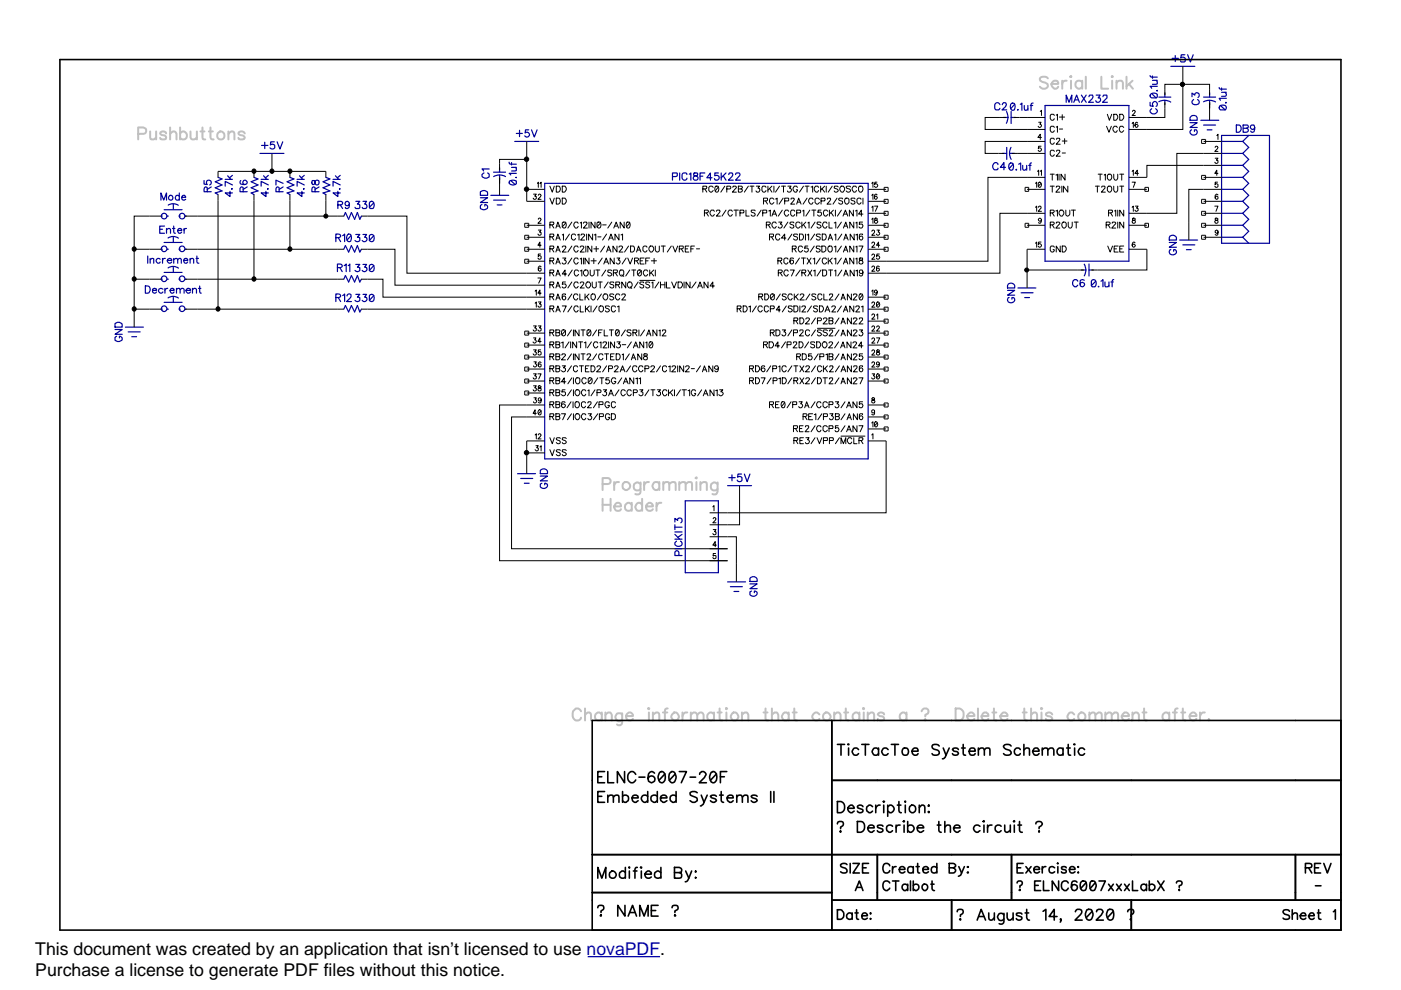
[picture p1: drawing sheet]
<svg xmlns="http://www.w3.org/2000/svg" width="297mm" height="210mm" viewBox="0 0 297 210" stroke-linecap="round" stroke-linejoin="round" font-family="sans-serif">
<defs><g id="words">
<g font-size="3.7">
<text x="7.5" y="202.4">This document was created by an application that isn’t licensed to use novaPDF.</text>
<text x="7.5" y="206.9">Purchase a license to generate PDF files without this notice.</text>
</g>
</g></defs>
<path d="M297 -.1v210h-297v-210" fill="none" stroke="#fff" stroke-width=".21"/>
<g fill="none" stroke="#c0c0c0" stroke-width=".42">
<path d="M222.2 16.6a1.16 1.16 0 0 0-1.7 0 .6 .6 0 0 0 .5 .8 1.25 1.25 0 0 1 1.2 .6v.4a1.01 1.01 0 0 1-1.7 0M222.9 17.8h1.5v-.3a.79 .79 0 0 0-1.3-.1 .79 .79 0 0 0 .3 1.2l.1 .2h.4l.5-.4M225.2 17.1v1.7M226.1 17.1a.73 .73 0 0 0-.9 .7M227.1 16.1v.3l-.2-.1zM227.1 17.1v1.7M229.4 17.5a.81 .81 0 0 0-1.1-.2 .81 .81 0 0 0-.2 1.1 .81 .81 0 0 0 1.1 .2l.2-.2M229.4 17.1v1.7M230.2 16.3v2.5M233.5 16.3v2.5h1.4M235.8 16.1l.2 .2-.2 .1zM235.8 17.1v1.7"/>
<path d="M236.7 17.5a.89 .89 0 0 1 1.2-.3l.2 .3v1.3M236.7 17.1v1.7M238.8 16.3v2.5M239.4 17.8l.8 1M240.1 17.1l-1.3 1.2M29.3 28.4h1.1a.68 .68 0 0 0 .6-.7 .68 .68 0 0 0-.6-.7h-1.1v2.6M31.8 27.9l.1 1.6a.89 .89 0 0 0 1.2-.4M33.1 27.9v1.7M35.2 28.3l-.1-.3-.3-.1-.8 .1v.3l.3 .3 .8 .3 .1 .3a.73 .73 0 0 1-1.2 0M36.1 28.4l.6-.5 .6 .1 .1 .4v1.2M36.1 27v2.6M38.2 28.3a.82 .82 0 0 1 1.4 .2 .82 .82 0 0 1-.9 1.1l-.5-.4"/>
<path d="M38.2 27v2.6M40.4 27.9v1.2a.67 .67 0 0 0 1 .4l.3-.4M41.7 27.9v1.7M42.5 27.9h.8M42.9 27v2.1l.1 .4 .5 .1M44.3 27.9h.8M44.6 27v2.1l.2 .4 .5 .1M48.4 28.4l.6-.5 .6 .1 .1 1.6M48.4 27.9v1.7M51.9 28.3a.74 .74 0 0 0-.7-.5 .74 .74 0 0 0-.7 .5l.4 .3 .8 .3 .2 .3a1.01 1.01 0 0 1-1.3 .3l-.1-.3M127.8 102.6h1.1l.3-.1 .3-.3a.76 .76 0 0 0-.6-.8h-1.1v2.5M127.8 105.8v2.5"/>
<path d="M127.8 107h1.7M129.5 105.8v2.5M130.2 107.4h1.5a.63 .63 0 0 0-.5-.8 .83 .83 0 0 0-1 1.1 .83 .83 0 0 0 1.5 .3M130.2 102.2v1.7M131.2 102.2a.76 .76 0 0 0-1 .7M133.9 107a.82 .82 0 0 0-1.4 .2 .82 .82 0 0 0 .9 1.1l.5-.3M133.9 106.6v1.7M135.8 102.3v1.9a.68 .68 0 0 1-.4 .6 .68 .68 0 0 1-.7-.1M135.8 102.6a.81 .81 0 0 0-1.2-.1 .81 .81 0 0 0 0 1.2 .81 .81 0 0 0 1.2-.1M136.1 107a.83 .83 0 0 0-1.3-.1 .83 .83 0 0 0 .2 1.3 .79 .79 0 0 0 1.1-.2M136.1 105.8v2.5M136.6 102.2v1.7"/>
<path d="M137 107.4h1.4a.72 .72 0 0 0-.7-.8 .72 .72 0 0 0-.7 .8 .79 .79 0 0 0 .5 .9 .79 .79 0 0 0 .9-.3M137.6 102.2a.84 .84 0 0 0-1 .7M139.2 106.6v1.7M139.8 102.5a.82 .82 0 0 0-1.2 0 .82 .82 0 0 0 0 1.2 .82 .82 0 0 0 1.2-.1M139.8 102.2v1.7M140.2 106.6a.88 .88 0 0 0-1 .8M140.6 102.6a.89 .89 0 0 1 1.2-.3l.1 1.6M140.6 102.2v1.7M141.9 102.6a1.02 1.02 0 0 1 1.3-.3l.1 1.6M144 102.6a1.02 1.02 0 0 1 1.3-.3l.1 1.6M144 102.2v1.7M145.4 102.6a.97 .97 0 0 1 1.2-.3l.1 1.6"/>
<path d="M147.7 101.2v.2h-.2zM147.7 102.2v1.7M148.5 102.6a1.02 1.02 0 0 1 1.3-.3l.1 1.6M148.5 102.2v1.7M152.1 102.3v1.9l-.1 .4a.67 .67 0 0 1-1 .1M152.1 102.6a.81 .81 0 0 0-1.1-.1 .81 .81 0 0 0 0 1.2 .81 .81 0 0 0 1.1-.1M123.2 150.8a.86 .86 0 0 0-1.3-.4 1.44 1.44 0 0 0 .2 2.4l.8-.1 .3-.5M124 151.6l.6-.5 .6 .1 .1 1.6M124 150.2v2.6M127.6 151.5a.82 .82 0 0 0-1.4 .1 .82 .82 0 0 0 .9 1.2l.5-.4M127.6 151.1v1.7M128.4 151.6l.5-.5h.5l.3 .5v1.2"/>
<path d="M128.4 151.1v1.7M131.9 151.2l-.1 2.3-.3 .3-.7-.2M131.9 151.6a.82 .82 0 0 0-1.1-.2 .82 .82 0 0 0-.2 1.2 .82 .82 0 0 0 1.1 .2l.2-.3M132.8 151.8h1.4a.72 .72 0 0 0-.7-.8 .72 .72 0 0 0-.7 .8 .79 .79 0 0 0 .4 .9 .79 .79 0 0 0 1-.3M137.4 150.2h.3l-.1 .2zM137.6 151.1v1.7M138.4 151.6l.7-.5 .6 .1 .1 1.6M138.4 151.1v1.7M140.5 151.1h1M141.6 150.2l-.5 .2-.1 .3v2.1M144.7 151.1v1.7M145.7 151.1a.88 .88 0 0 0-1 .7"/>
<path d="M146.5 151.6l.6-.5 .6 .1 .1 .4v1.2M146.5 151.1v1.7M147.8 151.6l.6-.5 .6 .1 .2 .4v1.2M151.4 151.5a.82 .82 0 0 0-1.5 .1 .82 .82 0 0 0 1 1.2l.5-.4M151.4 151.1v1.7M152.1 151.1h.9M152.6 150.2v2.1l.1 .4 .5 .1M154 150.1l.2 .1-.2 .2zM154 151.1v1.7M157.3 151.6l.6-.5h.4l.4 .5v1.2M157.3 151.1v1.7M161.9 151.1h.8"/>
<path d="M162.3 150.2v2.1l.1 .4 .5 .1M163.7 151.6l.6-.5h.4l.3 .5v1.2M163.7 150.2v2.6M167.2 151.5a.83 .83 0 0 0-1.3-.1 .83 .83 0 0 0 .2 1.3 .79 .79 0 0 0 1.1-.3M167.2 151.1v1.7M168.1 151.1h.8M168.4 150.2v2.1l.1 .4 .5 .1M173.7 151.5a.84 .84 0 0 0-1.2-.2 .84 .84 0 0 0 0 1.3 .84 .84 0 0 0 1.2-.2M176.9 151.6l.6-.5 .6 .1 .1 .4v1.2M176.9 151.1v1.7M179 151.1h.8M179.3 150.2v2.1l.2 .4 .4 .1"/>
<path d="M182.2 151.5a.82 .82 0 0 0-1.4 .1 .82 .82 0 0 0 .9 1.2l.5-.4M182.2 151.1v1.7M183 150.2h.2l-.1 .2zM183.1 151.1v1.7M184 151.6l.7-.5 .6 .1v1.6M184 151.1v1.7M187.5 151.5a.74 .74 0 0 0-.7-.5 .74 .74 0 0 0-.7 .5l.4 .3 .9 .3v.6a1.01 1.01 0 0 1-1.3-.3M192.2 151.5a.82 .82 0 0 0-1.4 .1 .82 .82 0 0 0 .9 1.2l.5-.4M192.2 151.1v1.7M195.4 150.8v-.1a.87 .87 0 0 1 1-.5 .68 .68 0 0 1 .3 1.1l-.5 .3v.3M196 152.7l.2-.2 .1 .2zM202.6 150.2a1.43 1.43 0 0 1 1.6 .6 1.32 1.32 0 0 1-.7 2h-.9z"/>
<path d="M205.1 151.8h1.5v-.2a.81 .81 0 0 0-1.4-.1 .81 .81 0 0 0 .5 1.3l.6-.1 .3-.3M207.3 150.2v2.6M208.1 151.8h1.4a.67 .67 0 0 0-.4-.7 .67 .67 0 0 0-.8 .4 .79 .79 0 0 0 .1 1.1 .79 .79 0 0 0 1.1-.2M210.4 151.1h.8M210.7 150.2v2.1l.1 .4 .5 .1M212.1 151.8h1.5v-.2a.82 .82 0 0 0-1.4-.1 .82 .82 0 0 0 .5 1.3l.7-.1 .2-.3M216.8 151.1h.9M217.2 150.2v2.1l.1 .4 .5 .1M218.6 151.6l.6-.5 .6 .1 .1 1.6M218.6 150.2v2.6M220.8 150.1l.2 .1-.2 .2zM220.8 151.1v1.7"/>
<path d="M223.1 151.5a.74 .74 0 0 0-.7-.5 .74 .74 0 0 0-.7 .5l.4 .3 .8 .3 .2 .3a1.01 1.01 0 0 1-1.3 .3l-.1-.3M227.8 151.5a.83 .83 0 0 0-1.3-.1 .83 .83 0 0 0 .2 1.3 .79 .79 0 0 0 1.1-.3M231 151.6l.6-.5 .6 .1v1.6M231 151.1v1.7M232.2 151.6l.7-.5 .6 .1 .1 1.6M234.4 151.6l.6-.5 .6 .1 .1 1.6M234.4 151.1v1.7M235.7 151.6l.6-.5 .7 .1 .1 1.6M237.8 151.8h1.6v-.2a.82 .82 0 0 0-1.4-.1 .82 .82 0 0 0 .4 1.3l.7-.1 .3-.3M240.1 151.6l.6-.5 .6 .1 .2 .4v1.2M240.1 151.1v1.7M242.2 151.1h.9"/>
<path d="M242.6 150.2v2.1l.1 .4 .5 .1M247.9 151.5a.82 .82 0 0 0-1.4 .1 .82 .82 0 0 0 .9 1.2l.5-.4M247.9 151.1v1.7M248.7 151.1h.8M249.7 150.2l-.5 .2-.1 .3v2.1M250.4 151.1h.9M250.8 150.2v2.1l.2 .4 .4 .1M252.2 151.8h1.5a.72 .72 0 0 0-.8-.8 .72 .72 0 0 0-.7 .8 .79 .79 0 0 0 .5 .9 .79 .79 0 0 0 1-.3M254.4 151.1v1.7M255.4 151.1a.88 .88 0 0 0-1 .7M256.3 152.5l.2 .2-.2 .1z"/>
<circle cx="46.8" cy="28.7" r=".85"/>
<circle cx="132.8" cy="103" r=".85"/>
<circle cx="143.1" cy="151.9" r=".84"/>
<circle cx="155.7" cy="151.9" r=".84"/>
<circle cx="175.3" cy="151.9" r=".85"/>
<circle cx="229.4" cy="151.9" r=".85"/>
</g>
<g fill="none" stroke="#000" stroke-width=".21">
<path d="M250.8 17.9v9.5h-11.4M250.8 17.9h5.7v2.3M250.8 17.9h-3.8v2.3M250.8 14.1v3.8M46.2 37.6v-1.3h22.9v1.3M53.8 36.3h.1M53.8 36.3v1.3M57.7 36.3h.1M57.7 32.5v3.8M61.5 36.3h.1M61.5 36.3v1.3M105.9 37.6v3.8"/>
<path d="M111.7 33.8h-5.8v2.2M111.7 30v12.7h3.8M114 38.9l.1-.3v1.1M114.5 38.9l.2-.3v1.1M116.6 39.5l.5 1.2 .4-1.2M117.9 39.5h.5a.67 .67 0 0 1 .4 .6 .67 .67 0 0 1-.4 .6h-.5zM119.2 39.5h.4a.67 .67 0 0 1 .5 .6 .67 .67 0 0 1-.5 .6h-.4zM151.2 39.7a.49 .49 0 0 0-.5-.2 .49 .49 0 0 0-.4 .4v.3a.47 .47 0 0 0 .4 .6 .47 .47 0 0 0 .5-.4M151.7 39.5h.4a.7 .7 0 0 1 .3 .7 .7 .7 0 0 1-.5 .5l-.3-.6zM152.3 39.6l-.7 .9M153.7 39.5l-.9 1.2M155.4 39.7v-.2h.6l.1 .1-.8 1.1h.8"/>
<path d="M156.5 39.5h.7l.2 .1-.3 .5h.2l.1 .4-.3 .2h-.6zM158.7 39.5l-.9 1.2M159 39.5h.9M159.4 39.5v1.2M160.4 39.5h.6l-.3 .4a.43 .43 0 0 1 .4 .4 .43 .43 0 0 1-.3 .4h-.3l-.2-.2M162.4 39.7a.44 .44 0 0 0-.5-.2 .44 .44 0 0 0-.4 .4v.3a.43 .43 0 0 0 .4 .5 .43 .43 0 0 0 .5-.3M162.8 39.5v1.2M163.2 40l.5 .7M163.7 39.5l-.9 .8M164.1 39.5v1.2M165.3 39.5l-.9 1.2M165.7 39.5h.8"/>
<path d="M166.1 39.5v1.2M167 39.5h.7l-.3 .4 .2 .1a.45 .45 0 0 1 0 .6 .45 .45 0 0 1-.6 0v-.1M169.1 39.7a.5 .5 0 0 0-.5-.2 .5 .5 0 0 0-.5 .4v.3a.47 .47 0 0 0 .5 .5 .47 .47 0 0 0 .5-.5h-.3M170.3 39.5l-.8 1.2M170.7 39.5h.8M171.1 39.5v1.2M172 39.6l.3-.1v1.2M173.6 39.7a.5 .5 0 0 0-.6-.2 .5 .5 0 0 0-.4 .4v.3a.48 .48 0 0 0 .4 .5 .48 .48 0 0 0 .6-.3M174 39.5v1.2M174.2 40l.6 .7M174.8 39.5l-.8 .8M175.2 39.5v1.2"/>
<path d="M176.4 39.5l-.8 1.2M177.7 39.6l-.2-.1h-.5l-.1 .1v.3l.6 .2 .2 .2a.44 .44 0 0 1-.3 .4 .44 .44 0 0 1-.5-.2M178.3 39.5a.64 .64 0 0 1 .8 .5 .64 .64 0 0 1-.6 .7 .75 .75 0 0 1-.2-1.2zM180.3 39.6l-.1-.1h-.6l-.2 .1 .1 .3 .6 .2 .2 .2a.49 .49 0 0 1-.4 .5 .49 .49 0 0 1-.5-.3M181.6 39.7a.49 .49 0 0 0-.5-.2 .49 .49 0 0 0-.4 .4v.3l.3 .5h.4l.2-.3M182.2 39.5h.2a.61 .61 0 0 1 .6 .7 .61 .61 0 0 1-.8 .5l-.2-.3v-.7zM184.8 38.9l.3-.3v1.1M185.9 38.6h-.4l-.1 .5a.36 .36 0 0 1 .6-.1 .36 .36 0 0 1 0 .6 .36 .36 0 0 1-.6-.1M187.5 39.7h.8v.9h-.8zM213.3 24.9h-4.4v2.5h12.7M214.5 32.5h7.1M214.9 24.9h6.7"/>
<path d="M217.3 39.7h.8v.9h-.8zM219.5 38.9l.3-.3v1.1M220 36.3l.2-.2v1.1M220.2 25.9h.5l-.2 .4a.33 .33 0 0 1 .2 .6 .33 .33 0 0 1-.6-.1M220.2 38.7a.48 .48 0 0 1 .6 .5 .48 .48 0 0 1-.6 .4zM220.6 23.6l.2-.2v1.1M220.6 36.3l.2-.2v1.1M220.7 31h-.5l-.1 .5a.36 .36 0 0 1 .6-.1 .36 .36 0 0 1 0 .6 .36 .36 0 0 1-.6-.2M220.7 38.9l-.6 .6M220.8 29.1h-.8l.6-.6v1.1M221.6 30h-12.7v2.5h4M221.6 37.6h-12.1v17.8h-25.4"/>
<path d="M222.7 39.5h.8M222.7 36.9h.8M223.1 36.9v1.3M223.1 39.5v1.2M223.5 24.5a.44 .44 0 0 0-.5-.3 .44 .44 0 0 0-.3 .5v.3a.43 .43 0 0 0 .3 .5 .43 .43 0 0 0 .5-.3M223.5 27a.44 .44 0 0 0-.5-.2 .44 .44 0 0 0-.3 .4v.3a.43 .43 0 0 0 .3 .5 .43 .43 0 0 0 .5-.3M223.5 29.6a.44 .44 0 0 0-.5-.3 .44 .44 0 0 0-.3 .4v.4a.43 .43 0 0 0 .3 .5 .43 .43 0 0 0 .5-.4M223.5 32.1a.44 .44 0 0 0-.5-.3 .44 .44 0 0 0-.3 .5v.3a.43 .43 0 0 0 .3 .5 .43 .43 0 0 0 .5-.3M223.9 37.1l.3-.2v1.3M223.9 24.4l.3-.2v1.3M223.9 26.9l.3-.1v1.2M223.9 39.7l.1-.2h.5l.2 .1-.8 1.1h.8"/>
<path d="M224 29.6l.1-.3h.5l.1 .2-.8 1.1h.9M224 32.1l.1-.3h.5l.1 .2-.8 1.1h.9M224.5 36.9v1.3M224.6 24.8h1.1M224.6 27.4h.7M225.1 39.5v1.2M225.2 24.3v1.1M225.2 29.9h1M225.2 32.4h.7M225.7 29.4v1.1M225.8 36.9v1.3l-.8-1.3v1.3M226.4 39.5v1.2l-.9-1.2v1.2"/>
<path d="M232.2 39.5h.9M232.7 39.5v1.2M232.8 36.9h.9M233.3 36.9v1.3M233.6 39.7l.1-.2 .6 .1v.3l-.8 .8h.9M234.1 37.1l.3-.2v1.3M234.6 26.8l.5 1.2 .5-1.2M234.8 24.2l.4 1.3 .5-1.3M234.9 39.6l.2-.1a.64 .64 0 0 1 .6 .6 .64 .64 0 0 1-.6 .6l-.3-.3zM235 36.9h.1a.64 .64 0 0 1 .6 .7 .64 .64 0 0 1-.6 .6 .81 .81 0 0 1-.1-1.3zM236.1 24.2h.5a.67 .67 0 0 1 .4 .7 .67 .67 0 0 1-.4 .6h-.5zM236.1 39.5l.1 1a.39 .39 0 0 0 .5 .2 .39 .39 0 0 0 .3-.4v-.8"/>
<path d="M236.1 36.9l.1 1a.39 .39 0 0 0 .5 .3 .39 .39 0 0 0 .3-.4v-.9M236.9 27a.5 .5 0 0 0-.5-.2 .5 .5 0 0 0-.4 .4v.3a.48 .48 0 0 0 .4 .5 .48 .48 0 0 0 .5-.3M237.4 24.2h.4a.67 .67 0 0 1 .5 .7 .67 .67 0 0 1-.5 .6h-.4zM237.4 39.5h.9M237.4 36.9h.9M237.8 36.9v1.3M237.8 39.5v1.2M238.3 27a.49 .49 0 0 0-.6-.2 .49 .49 0 0 0-.4 .4v.3a.47 .47 0 0 0 .4 .6 .47 .47 0 0 0 .6-.4M240 38.6h.7l-.4 1.1M240 36.3l.3-.2v1.1M240 26.2l.3-.3v1.1M240.1 23.6l.4-.2 .2 .3-.7 .8h.7"/>
<path d="M241.2 26.1l-.1-.1a.47 .47 0 0 0-.5 .5 .47 .47 0 0 0 .5 .4 .31 .31 0 0 0 .1-.4 .31 .31 0 0 0-.5 0l-.1 .1M241.4 36.8h-.8l.5-.7v1.1M242.7 39.7h.8v.9h-.8zM247 21.7v3.2h-7.6M254.8 29.6h.8v.8h-.8zM254.8 37.2h.8v.8h-.8zM255.2 30h3.8M255.2 37.6h3.8M256.5 21.7v3.8M257.6 31.3l.4-.3 .2 .3-.6 .8h.6M257.6 33.5h.6l-.3 .5a.36 .36 0 0 1 .4 .3 .36 .36 0 0 1-.3 .4 .36 .36 0 0 1-.4-.3M258 28.7l.2-.2v1.1"/>
<path d="M258.1 38.6h-.5v.5a.35 .35 0 0 1 .6 .1 .35 .35 0 0 1-.2 .5 .35 .35 0 0 1-.4-.2M258.2 36.8h-.6l.4-.7v1.1M259 32.5h-9.5v12.7h-10.1M259 35.1h-15.8v2.5h-3.8M28.4 59.2h5.8M28.4 52.8h5.8M34.2 45.8h-5.8v19.7M39.3 59.2h33.6M39.3 52.8h33.6M39.3 45.8h29.8M46.2 41.2v24.3M53.8 41.2v18"/>
<path d="M61.5 41.2v11.6M69.1 41.2v4.6h3.8M76.6 59.2h4.6v3.8h34.3M76.6 52.8h7.1v7.7h31.8M76.6 45.8h9.7v12.1h29.2M111.3 47.3h.8v.9h-.8zM111.3 49.9h.8v.8h-.8zM111.3 52.4h.8v.9h-.8zM111.3 55h.8v.8h-.8zM111.7 40.1h.1M111.7 52.8h3.8M111.7 47.8h3.8"/>
<path d="M111.7 50.3h3.8M111.7 55.4h3.8M111.7 40.1h3.8M113.1 41.2h.6l-.3 .4a.36 .36 0 0 1 .3 .3 .36 .36 0 0 1-.3 .4 .36 .36 0 0 1-.4-.3M114 58.9h.7l-.5 1.1M114.1 46.5l.4-.3 .2 .4-.7 .7h.7M114.1 48.8h.6l-.3 .4a.36 .36 0 0 1 .4 .3 .36 .36 0 0 1-.4 .4 .36 .36 0 0 1-.4-.3M114.1 41.4l.4-.2 .2 .3-.7 .8h.7M114.6 53.9h-.5v.5a.35 .35 0 0 1 .6 0 .35 .35 0 0 1-.2 .5 .35 .35 0 0 1-.5-.2M114.7 52h-.7l.5-.7v1.1M114.7 56.6l-.2-.2a.66 .66 0 0 0-.1 1.1 .34 .34 0 0 0 .3-.3 .34 .34 0 0 0-.3-.4l-.3 .3M116.6 47.7l.7-.1v-.5h-.7v1.3"/>
<path d="M116.6 50.2l.7-.1v-.5h-.7v1.3M116.6 52.8l.7-.1v-.5h-.7v1.2M116.6 55.3l.7-.1v-.5h-.7v1.3M116.6 57.8h.7v-.6h-.7v1.3M116.6 42l.5 1.3 .4-1.3M117 47.7l.4 .7M117 50.2l.4 .7M117 52.8l.4 .6M117 55.3l.4 .7M117 57.8l.4 .7M117.9 48.4l.4-1.3 .5 1.3M117.9 50.9l.4-1.3 .5 1.3"/>
<path d="M117.9 53.4l.4-1.2 .5 1.2M117.9 56l.4-1.3 .5 1.3M117.9 58.5l.4-1.3 .5 1.3M117.9 42h.5a.67 .67 0 0 1 .4 .6 .67 .67 0 0 1-.4 .7h-.5zM118 47.9h.6M118 50.5h.6M118 53h.6M118 55.6h.6M118 58.1h.6M119.2 47.3l.2-.2h.5l.2 .5a.6 .6 0 0 1-.6 .8l-.3-.3zM119.2 49.8l.3-.2v1.3M119.2 52.4l.2-.2h.5l.1 .3-.8 .9h.9"/>
<path d="M119.2 42h.4a.67 .67 0 0 1 .5 .6 .67 .67 0 0 1-.5 .7h-.4zM119.3 54.7h.7l-.4 .4 .3 .1a.45 .45 0 0 1 0 .7 .45 .45 0 0 1-.7-.1v-.1M119.9 59.8h-.6l-.1 .5 .1-.1a.48 .48 0 0 1 .7 .1 .48 .48 0 0 1-.1 .7 .48 .48 0 0 1-.7-.1v-.1M120 47.3l-.8 .8M120.1 58.1h-.9l.6-.9v1.3M120.7 49.6l-.8 1.3M121.2 47.1l-.8 1.3M121.2 52.2l-.8 1.2M121.2 54.7l-.8 1.3M121.2 59.8l-.8 1.3M121.3 57.2l-.8 1.3M122 49.9a.44 .44 0 0 0-.5-.3 .44 .44 0 0 0-.3 .5v.5l.3 .3h.3l.2-.3"/>
<path d="M122.4 49.8l.4-.2v1.3M122.6 47.3a.49 .49 0 0 0-.5-.2 .49 .49 0 0 0-.4 .4v.4l.3 .5 .4-.1 .2-.3M122.6 52.4a.49 .49 0 0 0-.5-.2 .49 .49 0 0 0-.4 .4v.3l.3 .5h.4l.2-.3M122.6 55a.49 .49 0 0 0-.5-.3 .49 .49 0 0 0-.4 .4v.4l.3 .5 .4-.1 .2-.3M122.7 57.5a.49 .49 0 0 0-.5-.3 .49 .49 0 0 0-.4 .5v.3a.47 .47 0 0 0 .3 .5 .47 .47 0 0 0 .6-.3M123 47.3l.3-.2v1.3M123 52.4l.2-.2h.4l.2 .1-.8 1.1h.9M123 54.9l.3-.2v1.3M123 57.4l.4-.2v1.3M123.2 49.9l.1-.3h.5l.2 .2-.9 1.1h.9M123.7 47.3l.2-.2h.5l.1 .3-.8 1h.8M123.7 54.7v1.3"/>
<path d="M124 57.2h.1a.61 .61 0 0 1 .6 .7 .61 .61 0 0 1-.7 .5l-.3-.4v-.3zM124.2 52.2v1.2M124.4 49.6v1.3M124.5 59.8a.62 .62 0 0 1 .7 .6 .62 .62 0 0 1-.7 .6l-.3-.4v-.4zM124.9 54.7v1.3l-.9-1.3v1.3M124.9 47.1v1.3M125.1 57.2v1.1l.4 .2 .5-.4v-.9M125.3 55.3h1.1M125.5 52.2v1.2l-.9-1.2v1.2M125.6 59.8v.8l.1 .4 .3 .1 .4-.3v-1M125.6 49.6v1.3l-.8-1.3v1.3M125.9 52.8h1"/>
<path d="M125.9 54.8v1.1M126 49.8l.3-.2v1.3M126.2 47.1v1.3l-.9-1.3v1.3M126.3 57.2h.9M126.4 52.3v1.1M126.6 47.3l.1-.2h.6l.1 .5a.6 .6 0 0 1-.5 .8l-.3-.3zM126.7 50.2h.7M126.7 57.2v1.3M126.8 59.8h.9M127.3 59.8v1.3M127.3 47.3l-.7 .8M127.7 54.7l-.9 1.3"/>
<path d="M127.8 47.7h.7M128 56l.5-1.3 .5 1.3M128.2 52.2l-.9 1.2M128.2 55.6h.7M128.4 57.2l-.8 1.3M128.6 53.4l.4-1.2 .5 1.2M128.6 49.6l-.8 1.3M128.8 53h.6M128.9 59.8l-.8 1.3M129 50.9l.5-1.3 .5 1.3M129.2 50.5h.6M129.7 57.4l-.2-.2h-.6v.2v.3l.6 .1 .2 .3a.44 .44 0 0 1-.3 .4 .44 .44 0 0 1-.5-.2"/>
<path d="M129.7 47.1l-.8 1.3M130 57.8h.8l.1-.5-.9-.1v1.3M130.1 48.4l.5-1.3 .5 1.3M130.1 60l-.1-.2h-.5l-.2 .2 .1 .2 .7 .4-.1 .4a.52 .52 0 0 1-.7-.2M130.2 54.7v1.3l-.8-1.3v1.3M130.3 47.9h.6M130.5 57.8l.4 .7M130.8 52.2v1.2l-.8-1.2v1.2M130.8 54.7h.6l-.3 .4a.42 .42 0 0 1 .3 .7 .42 .42 0 0 1-.8-.1M131.2 49.6v1.3l-.8-1.3v1.3M131.2 52.4l.2-.2h.4l.2 .1-.8 1.1h.9M131.6 57.2h.3a.68 .68 0 0 1 .4 .8 .68 .68 0 0 1-.6 .5 .81 .81 0 0 1-.1-1.3z"/>
<path d="M131.7 49.8l.3-.2v1.3M131.8 58.3l.4 .3M132.3 47.1v1.3l-.8-1.3v1.3M132.7 59.8v1.3l-.9-1.3v1.3M132.8 54.7l-.9 1.3M132.9 47.1h.4a.7 .7 0 0 1 .3 .7 .7 .7 0 0 1-.5 .6l-.3-.6zM133.1 54.7l.5 1.3 .5-1.3M133.3 59.8a.64 .64 0 0 1 .8 .5 .64 .64 0 0 1-.7 .8 .75 .75 0 0 1-.1-1.3zM133.3 52.2l-.9 1.2M133.5 47.3l-.7 .8M133.5 57.2l-.8 1.3M133.7 52.2h.4a.67 .67 0 0 1 .5 .6 .67 .67 0 0 1-.5 .6h-.4z"/>
<path d="M133.9 57.2h.9M134.4 57.2v1.3M134.5 55.3h.5l.4-.4-.2-.2h-.7v1.3M135 53.4l.4-1.2 .5 1.2M135 55.3l.4 .7M135.1 53h.6M135.2 57.4l.2-.2h.4l.2 .2v.9l-.4 .2a.72 .72 0 0 1-.4-1.1zM135.3 59.8l-.8 1.3M135.6 59.5h3.3M135.7 55.3h.5M136 57.4l-.8 .9M136.5 60l-.1-.2h-.6l-.2 .2 .1 .2 .8 .4-.1 .4a.52 .52 0 0 1-.8-.2"/>
<path d="M136.6 54.7h-.9v1.3h.9M136.9 55.3h.5M137.2 52.4a.44 .44 0 0 0-.5-.2 .44 .44 0 0 0-.4 .4v.5l.4 .3h.2l.3-.3M137.3 57.5a.49 .49 0 0 0-.5-.3 .49 .49 0 0 0-.4 .5v.3l.3 .5 .5-.1 .1-.2M137.8 54.7h-.9v1.3M137.8 60l-.2-.2h-.6l-.1 .2 .1 .2 .8 .4a.44 .44 0 0 1-.4 .5 .44 .44 0 0 1-.5-.3M137.8 57.2v1.3M137.8 52.2a.62 .62 0 0 1 .8 .6 .62 .62 0 0 1-.8 .6l-.2-.5v-.3zM138 57.8l.6 .7M138.1 55.3h1.1M138.2 60l.2-.2v1.3M138.6 57.2l-.8 .9"/>
<path d="M138.7 54.8v1.1M138.9 52.2v.8l.2 .4h.3l.4-.2v-1M138.9 57.2v1.3M139.7 59.8l-.8 1.3M140 59.8v1.3M140.2 52.2h.9M140.6 52.2v1.2M141 59.8v1.3M141.3 59.8v1.3h.8M142.3 52.2l-.8 1.2M142.4 59.8l.5 1.3 .5-1.3M142.7 52.2l.5 1.2 .5-1.2"/>
<path d="M143.8 59.8h.5a.67 .67 0 0 1 .4 .6 .67 .67 0 0 1-.4 .7h-.5zM144 52.8l.8-.1 .1-.4-.9-.1v1.2M144.4 52.8l.5 .6M145 59.8v1.3M145.3 52.8h.5M146 52.2h-.7v1.2h.7M146.3 59.8v1.3l-.8-1.3v1.3M146.5 52.8h.5M147.2 52.2h-.7v1.2M147.6 59.8l-1 1.3M147.7 52.8h.6M149 40.1l.8-.1v-.5h-.8v1.2"/>
<path d="M149.4 45.1h.6l.2-.4-.2-.2h-.6v1.3M149.4 40.1l.5 .6M149.8 45.1l.4 .7M150.1 59.8v1.3l-.8-1.3v1.3M151.5 44.8a.5 .5 0 0 0-.6-.2 .5 .5 0 0 0-.4 .4v.3a.48 .48 0 0 0 .4 .5 .48 .48 0 0 0 .6-.3M151.9 44.8l.2-.3h.5l.1 .4-.8 .9h.8M153.9 44.5l-.8 1.3M154.1 40.1h.7l.1-.5-.1-.1h-.7v1.2M155.3 44.8a.49 .49 0 0 0-.6-.3 .49 .49 0 0 0-.4 .5v.3l.4 .5 .4-.1 .2-.2M155.6 44.5h.9M156 44.5v1.3M156.5 40.1h.6"/>
<path d="M156.9 45.1h.7v-.6h-.7v1.3M158.2 44.5v1.3h.6M160.1 44.7l-.1-.2h-.7v.2v.3l.7 .2 .1 .4a.46 .46 0 0 1-.4 .3 .46 .46 0 0 1-.4-.3M161.4 44.5l-.9 1.3M161.7 45.1h.8l.1-.5-.9-.1v1.3M161.9 42.6l.7-.1 .1-.4-.8-.1v1.3M162.3 42.6l.4 .7M162.5 47.7l.7-.1 .1-.3-.1-.2h-.7v1.3M162.9 47.7l.4 .7M163 44.7l.3-.2v1.3M163.2 50.2l.7-.1 .1-.4-.8-.1v1.3M163.6 50.2l.4 .7"/>
<path d="M163.7 45.8l.5-1.3 .5 1.3M163.8 45.4h.7M164.1 42.3a.49 .49 0 0 0-.5-.3 .49 .49 0 0 0-.4 .4v.4a.47 .47 0 0 0 .3 .5 .47 .47 0 0 0 .6-.4M164.4 42.2l.4-.2v1.3M164.6 47.3a.5 .5 0 0 0-.5-.2 .5 .5 0 0 0-.4 .4v.4a.48 .48 0 0 0 .4 .5 .48 .48 0 0 0 .5-.4M164.9 55.3l.8-.1v-.5h-.8v1.3M165 57.8h.5l.4-.4-.2-.2h-.7v1.3M165.1 47.1h.7l-.4 .4 .3 .1a.45 .45 0 0 1 0 .7 .45 .45 0 0 1-.7-.1v-.1M165.4 49.9a.49 .49 0 0 0-.6-.3 .49 .49 0 0 0-.4 .5v.3a.47 .47 0 0 0 .4 .5 .47 .47 0 0 0 .6-.3M165.4 55.3l.4 .7M165.4 57.8l.5 .7M165.9 44.5l-.9 1.3"/>
<path d="M166 42l-.8 1.3M166.4 42.6h.7l.1-.5-.8-.1v1.3M166.6 50.5h-.9l.7-.9v1.3M167 55a.44 .44 0 0 0-.4-.3 .44 .44 0 0 0-.4 .4v.5l.3 .4h.3l.2-.4M167 47.1l-.8 1.3M167.1 57.5a.5 .5 0 0 0-.5-.2 .5 .5 0 0 0-.4 .4v.3a.48 .48 0 0 0 .4 .5 .48 .48 0 0 0 .5-.3M167.2 44.8a.49 .49 0 0 0-.5-.3 .49 .49 0 0 0-.4 .5v.3l.3 .5 .4-.1 .2-.2M167.6 57.2h.8l-.6 1.3M167.7 42.3l.1-.3h.5l.1 .2-.8 1.1h.9M167.9 49.6l-.9 1.3M168 52.8l.7-.1v-.5h-.7v1.2M168.2 54.9l-.1-.2h-.3a.69 .69 0 0 0-.4 .7 .69 .69 0 0 0 .5 .6 .43 .43 0 0 0 .3-.5 .43 .43 0 0 0-.4-.4l-.3 .5"/>
<path d="M168.3 47.3l-.1-.2h-.6l-.1 .2 .1 .2 .6 .3v.5a.52 .52 0 0 1-.7-.2M168.4 52.8l.4 .6M168.5 44.8a.44 .44 0 0 0-.5-.3 .44 .44 0 0 0-.4 .5v.3a.43 .43 0 0 0 .4 .5 .43 .43 0 0 0 .5-.3M168.9 43.3l.4-1.3 .5 1.3M168.9 45.1h.8v-.6h-.8v1.3M169.1 49.8l-.1-.2h-.6l-.2 .2 .1 .3 .8 .3-.1 .4a.52 .52 0 0 1-.8-.2M169.1 42.9h.6M169.5 49.6h.4a.67 .67 0 0 1 .5 .7 .67 .67 0 0 1-.5 .6h-.4zM169.5 54.7l-.8 1.3M169.7 47.3a.49 .49 0 0 0-.6-.2 .49 .49 0 0 0-.4 .4v.4a.47 .47 0 0 0 .4 .5 .47 .47 0 0 0 .6-.4M169.7 57.2l-1 1.3M169.9 54.7h.9"/>
<path d="M170 57.8h.8v-.6h-.8v1.3M170 47.1v1.3M170.2 44.7l.2-.2v1.3M170.2 52.4a.49 .49 0 0 0-.6-.2 .49 .49 0 0 0-.4 .4v.3a.47 .47 0 0 0 .4 .6 .47 .47 0 0 0 .6-.4M170.3 47.6l.6 .8M170.3 54.7v1.3M170.4 57.8l.5 .7M170.8 49.6v1.3M170.9 47.1l-.9 .8M171.1 49.8l.3-.2v1.3M171.1 42l-.8 1.3M171.1 54.7l.9 1.3"/>
<path d="M171.3 47.3l.2-.2v1.3M171.3 52.2h-.6l-.1 .5a.45 .45 0 0 1 .7 0 .45 .45 0 0 1-.1 .7 .45 .45 0 0 1-.7-.2M171.3 57.2l.8 1.3M171.7 44.5l-.8 1.3M172 54.7l-.9 1.3M172.1 44.5h.9M172.1 57.2l-.8 1.3M172.4 42.3a.5 .5 0 0 0-.5-.3 .5 .5 0 0 0-.5 .4v.4a.48 .48 0 0 0 .4 .5 .48 .48 0 0 0 .6-.4M172.4 54.9l.3-.2v1.3M172.5 57.4l.3-.2v1.3M172.6 44.5v1.3M172.6 52.2l-.8 1.2"/>
<path d="M172.7 49.6l-.8 1.3M172.8 47.1l-.8 1.3M173.7 42.3a.49 .49 0 0 0-.5-.3 .49 .49 0 0 0-.4 .4v.4a.47 .47 0 0 0 .4 .5 .47 .47 0 0 0 .5-.4M173.9 49.8l-.1-.2h-.6l-.1 .2v.3l.8 .3-.1 .4a.52 .52 0 0 1-.7-.2M173.9 52.3l-.2-.1h-.6v.1v.3l.6 .2 .2 .2a.44 .44 0 0 1-.3 .4 .44 .44 0 0 1-.5-.2M173.9 54.7l-.8 1.3M174.1 42.6h.7v-.6h-.7v1.3M174.1 44.5h-.6l-.1 .6a.45 .45 0 0 1 .7 0 .45 .45 0 0 1-.1 .6 .45 .45 0 0 1-.7-.1M174.1 47.3l-.2-.2h-.6l-.1 .2v.2l.6 .2 .3 .2a.44 .44 0 0 1-.4 .5 .44 .44 0 0 1-.5-.3M174.1 57.2l-.9 1.3M174.2 52.2h.5a.67 .67 0 0 1 .4 .6 .67 .67 0 0 1-.4 .6h-.5zM174.3 49.6h.5a.67 .67 0 0 1 .4 .7 .67 .67 0 0 1-.4 .6h-.5z"/>
<path d="M174.4 57.2h.7a.76 .76 0 0 1 .1 .9 .76 .76 0 0 1-.8 .4zM175.3 55a.49 .49 0 0 0-.6-.3 .49 .49 0 0 0-.4 .4v.4a.47 .47 0 0 0 .4 .5 .47 .47 0 0 0 .6-.4M175.3 47.3a.5 .5 0 0 0-.5-.2 .5 .5 0 0 0-.4 .4v.4a.48 .48 0 0 0 .4 .5 .48 .48 0 0 0 .5-.4M175.4 42.3l.1-.3h.5l.1 .2-.8 1.1h.9M175.5 44.8a.49 .49 0 0 0-.5-.3 .49 .49 0 0 0-.4 .5v.3a.47 .47 0 0 0 .4 .5 .47 .47 0 0 0 .5-.3M175.6 50.9l.4-1.3 .5 1.3M175.6 52.3l.2-.1h.3a.68 .68 0 0 1 .4 .7 .68 .68 0 0 1-.6 .5l-.4-.5zM175.6 54.7v1.3M175.7 57.2h.8M175.8 47.1v1.3h.6M175.8 50.5h.6M175.9 44.5v1.3"/>
<path d="M175.9 55.2l.5 .8M176.1 57.2v1.3M176.2 45.1l.5 .7M176.4 54.7l-.8 .9M176.7 44.5l-.8 .9M176.9 47.3l.3-.2v1.3M176.9 52.3l.3-.1v1.2M176.9 54.9l.3-.2v1.3M177 49.8l.2-.2v1.3M177 57.4l.2-.2v1.3M177.1 44.5v1.3M177.5 42l-.9 1.3"/>
<path d="M178.4 44.5l-.9 1.3M178.4 47.1l-.9 1.3M178.4 52.2l-.9 1.2M178.4 54.7l-.9 1.3M178.5 49.6l-.9 1.3M178.5 57.2l-.9 1.3M178.6 42.2v-.2h-.6l-.2 .2 .1 .2 .7 .4v.4a.52 .52 0 0 1-.8-.2M178.7 45.8l.5-1.3 .5 1.3M178.8 48.4l.5-1.3 .4 1.3M178.8 53.4l.5-1.2 .4 1.2M178.8 56l.5-1.3 .4 1.3M178.9 50.9l.4-1.3 .5 1.3"/>
<path d="M178.9 58.5l.4-1.3 .5 1.3M178.9 45.4h.7M179 47.9h.6M179 53h.6M179 55.6h.6M179.1 50.5h.6M179.1 58.1h.6M179.2 42.2l.1-.2h.4a.68 .68 0 0 1 .3 .7 .68 .68 0 0 1-.6 .6l-.3-.5zM180.9 44.5v1.3l-.8-1.3v1.3M181 47.1v1.3l-.8-1.3v1.3M181 52.2v1.2l-.8-1.2v1.2M181 54.7v1.3l-.8-1.3v1.3"/>
<path d="M181.1 49.6v1.3l-.8-1.3v1.3M181.1 57.2v1.3l-.8-1.3v1.3M181.3 42.2l-.1-.2h-.7l-.1 .2 .1 .2 .7 .3 .1 .3a.47 .47 0 0 1-.5 .3 .47 .47 0 0 1-.4-.3M181.4 44.7l.3-.2v1.3M181.4 47.3l.3-.2v1.3M181.4 49.8l.4-.2v1.3M181.4 52.3l.3-.1v1.2M181.4 54.9l.3-.2v1.3M181.4 57.4l.4-.2v1.3M182.1 52.2h.9l-.6 1.2M182.2 54.7v.4a.54 .54 0 0 1 .6 .2 .54 .54 0 0 1 .1 .6h-.7a.54 .54 0 0 1 .1-.6 .54 .54 0 0 1 .6-.2v-.4zM182.5 42.3a.44 .44 0 0 0-.5-.3 .44 .44 0 0 0-.3 .4v.5l.3 .4h.3l.2-.4"/>
<path d="M182.9 47.1h-.7v.5a.44 .44 0 0 1 .7 .2 .44 .44 0 0 1-.4 .6l-.4-.3M182.9 49.8v-.2h-.4a.69 .69 0 0 0-.3 .7 .69 .69 0 0 0 .4 .6l.4-.4-.1-.3-.4-.1-.3 .1v.3M183 45.4h-1l.6-.9v1.3M183 57.7a.41 .41 0 0 1-.6 .3 .41 .41 0 0 1-.2-.6l.4-.2a.7 .7 0 0 1 .4 .7 .7 .7 0 0 1-.5 .6l-.3-.2M183 42v1.3M184.1 52.8h3.8M184.1 47.8h3.8M184.1 50.3h3.8M184.1 40.1h3.8M184.1 42.7h3.8M184.1 45.2h3.8M184.8 41.4l.3-.2v1.1"/>
<path d="M184.8 44l.3-.3v1.1M184.8 46.5l.3-.3v1.1M184.8 49h.1a.28 .28 0 0 1 .4-.2 .28 .28 0 0 1 .1 .4l-.6 .7h.7M184.8 51.6l.1-.1a.28 .28 0 0 1 .4-.1 .28 .28 0 0 1 .1 .3l-.6 .7h.7M184.8 54.1l.1-.1a.28 .28 0 0 1 .4-.1 .28 .28 0 0 1 .1 .4l-.6 .7h.7M184.8 56.7l.1-.1a.28 .28 0 0 1 .4-.1 .28 .28 0 0 1 .1 .3l-.6 .7h.7M185.4 43.7h.7l-.5 1.1M185.4 46.4l.7 .5-.3 .4h-.2a.37 .37 0 0 1-.2-.4 .37 .37 0 0 1 .4-.2l.2-.2-.2-.3zM185.9 41.3l-.1-.1a.66 .66 0 0 0-.1 1.1 .34 .34 0 0 0 .3-.4 .34 .34 0 0 0-.3-.3l-.3 .2M185.9 48.8h.5l-.2 .4a.33 .33 0 0 1 .2 .5 .33 .33 0 0 1-.6-.1M186.4 53.9h-.5l-.1 .5a.36 .36 0 0 1 .6-.1 .36 .36 0 0 1 0 .5 .36 .36 0 0 1-.6-.1M186.4 56.6l-.2-.2a.66 .66 0 0 0-.1 1.1 .33 .33 0 0 0 .3-.5 .33 .33 0 0 0-.6 0v.1"/>
<path d="M186.5 52h-.7l.5-.7v1.1M187.5 47.3h.8v.9h-.8zM187.5 49.9h.8v.8h-.8zM187.5 52.4h.8v.9h-.8zM187.5 42.3h.8v.8h-.8zM187.5 44.8h.8v.8h-.8zM217.3 47.3h.8v.9h-.8zM217.8 57.2h12M217.8 47.8h3.8M217.8 40.1h3.8M219.5 44l.3-.3v1.1M219.5 51.6l.3-.3v1.1"/>
<path d="M220.1 44l.1-.1a.28 .28 0 0 1 .4-.1 .28 .28 0 0 1 .1 .3l-.6 .7h.7M220.7 51.3h-.5l-.1 .5a.36 .36 0 0 1 .6-.1 .36 .36 0 0 1 0 .6 .36 .36 0 0 1-.6-.1M220.8 46.6l-.3 .3-.2-.1-.2-.2 .4-.4a.53 .53 0 0 1 .3 .7 .53 .53 0 0 1-.6 .4v-.1M221.6 45.2h-9.6v12.7h-27.9M221.6 52.8h-3.8v8.3M222.7 47.7l.7-.1 .1-.3-.1-.2h-.7v1.3M222.7 45.1h.7l.1-.4-.1-.2h-.7v1.3M223.1 47.7l.4 .7M223.1 45.1l.4 .7M223.5 52.4a.44 .44 0 0 0-.5-.2 .44 .44 0 0 0-.3 .4v.3a.43 .43 0 0 0 .4 .5 .43 .43 0 0 0 .4-.5h-.2M223.9 44.7l.3-.2v1.3M223.9 47.3l.1-.2h.5l.2 .2-.8 1.1h.8"/>
<path d="M224.8 44.5a.64 .64 0 0 1 .8 .6 .64 .64 0 0 1-.6 .7 .75 .75 0 0 1-.2-1.3zM224.8 52.2v1.2l-.9-1.2v1.2M225.2 47.3l.2-.2h.3a.68 .68 0 0 1 .4 .7 .68 .68 0 0 1-.6 .6l-.4-.5zM225.2 52.2h.4a.67 .67 0 0 1 .5 .6 .67 .67 0 0 1-.5 .6h-.4zM226 44.5v1.1l.3 .2 .5-.4v-.9M226.5 47.1l.1 1a.39 .39 0 0 0 .4 .3 .39 .39 0 0 0 .3-.5v-.8M227.2 44.5h.8M227.6 44.5v1.3M227.8 47.1h.8M228.2 47.1v1.3M234.5 47.7l.7-.1 .2-.3-.2-.2h-.7v1.3M234.9 52.2l.5 1.2 .5-1.2"/>
<path d="M234.9 47.7l.5 .7M235 45.1h.8v-.6h-.8v1.3M235.5 45.1l.4 .7M235.8 47.3l.1-.2h.5l.2 .2-.9 1.1h.9M236.2 52.8h.5M236.3 44.7l.3-.2v1.3M237 44.5v1.3M237 47.1v1.3M237.1 52.2h-.9v1.2h.9M237.4 52.8h.5M238.3 52.2h-.9v1.2h.9M238.3 47.1v1.3l-.9-1.3v1.3"/>
<path d="M238.3 44.5v1.3l-.9-1.3v1.3M239.4 52.8h3.8v4.4h-11.8M239.4 47.8h3.8M239.4 40.1h3.8M240 44l.3-.3v1.1M240.1 46.3v.3l.2 .1a.36 .36 0 0 1 .4 .3 .36 .36 0 0 1-.4 .4 .36 .36 0 0 1-.3-.5l.7-.4-.2-.3zM240.6 51.5v-.1a.47 .47 0 0 0-.6 .4 .47 .47 0 0 0 .5 .5 .31 .31 0 0 0 .1-.4 .31 .31 0 0 0-.5 0l-.1 .1M240.7 43.7h.6l-.3 .4a.36 .36 0 0 1 .3 .4 .36 .36 0 0 1-.3 .3 .36 .36 0 0 1-.4-.3M242.7 47.3h.8v.9h-.8zM254.8 47.3h.8v.9h-.8zM254.8 49.9h.8v.8h-.8zM254.8 42.3h.8v.8h-.8z"/>
<path d="M254.8 44.8h.8v.8h-.8zM255.2 47.8h3.8M255.2 50.3h3.8M255.2 42.7h3.8M255.2 45.2h3.8M257.6 43.7h.6l-.4 1.1M257.6 46.3v.3l.2 .1a.36 .36 0 0 1 .5 .3 .36 .36 0 0 1-.4 .4 .36 .36 0 0 1-.3-.5l.6-.4-.2-.3zM258.2 41.3l-.2-.1a.66 .66 0 0 0-.1 1.1 .34 .34 0 0 0 .3-.4 .34 .34 0 0 0-.3-.3l-.3 .2M258.2 49.1v.2a.32 .32 0 0 1-.4 .1 .32 .32 0 0 1 0-.5 .32 .32 0 0 1 .4 .1v.1a.52 .52 0 0 1-.3 .8l-.3-.2M259 40.1h-6.9v10.8M28.4 65.5h5.8M28.4 65.5v3.9"/>
<path d="M39.3 65.5h33.6M76.6 65.5h38.9M111.3 70.2h.8v.8h-.8zM111.3 72.7h.8v.9h-.8zM111.3 75.3h.8v.8h-.8zM111.3 77.8h.8v.9h-.8zM111.7 70.6h3.8M111.7 73.2h3.8M111.7 75.7h3.8M111.7 78.2h3.8M113.1 69.1h.6l-.3 .4a.36 .36 0 0 1 .3 .4 .36 .36 0 0 1-.3 .3 .36 .36 0 0 1-.4-.3M113.1 71.6h.5l-.2 .5a.33 .33 0 0 1 .2 .5 .33 .33 0 0 1-.6-.1"/>
<path d="M113.1 74.2h.6l-.3 .4a.36 .36 0 0 1 .3 .3 .36 .36 0 0 1-.3 .4 .36 .36 0 0 1-.4-.3M113.1 79.3h.6l-.3 .4a.36 .36 0 0 1 .3 .3 .36 .36 0 0 1-.3 .4 .36 .36 0 0 1-.4-.3M113.2 76.7h.5l-.2 .4a.33 .33 0 0 1 .2 .6 .33 .33 0 0 1-.6-.1M113.5 64.3l.2-.3v1.1M113.5 61.7l.2-.2v1.1M114 79.3h.7l-.5 1.1M114.1 64h.6l-.3 .4a.36 .36 0 0 1 .4 .4 .36 .36 0 0 1-.4 .4 .36 .36 0 0 1-.4-.3M114.1 69.1h.6l-.3 .4a.36 .36 0 0 1 .4 .4 .36 .36 0 0 1-.4 .3 .36 .36 0 0 1-.4-.3M114.6 74.2h-.5v.5a.35 .35 0 0 1 .6 0 .35 .35 0 0 1-.2 .5 .35 .35 0 0 1-.5-.2M114.7 62.2h-.7l.5-.7v1.1M114.7 72.4h-.7l.5-.8v1.1M114.7 76.9l-.2-.2a.66 .66 0 0 0-.1 1.1 .34 .34 0 0 0 .3-.5 .34 .34 0 0 0-.6 0v.2"/>
<path d="M116.6 60.4l.7-.1v-.5h-.7v1.3M116.6 65.5l.7-.1v-.5h-.7v1.2M116.6 62.9l.7-.1v-.5h-.7v1.3M116.6 70.5h.7v-.6h-.7v1.3M116.6 73.1l.7-.1v-.5h-.7v1.3M116.6 75.6l.7-.1v-.5h-.7v1.3M116.6 78.2l.7-.1v-.5h-.7v1.2M117 60.4l.4 .7M117 65.5l.4 .6M117 62.9l.4 .7M117 70.5l.4 .7M117 73.1l.4 .7"/>
<path d="M117 75.6l.4 .7M117 78.2l.4 .6M117.9 61.1l.4-1.3 .5 1.3M117.9 66.1l.4-1.2 .5 1.2M117.9 63.6l.4-1.3 .5 1.3M117.9 69.9h.6l.2 .2-.3 .4 .2 .1 .1 .4-.3 .2h-.5zM117.9 72.5h.6l.2 .2-.3 .4 .2 .1 .1 .3-.3 .3h-.5zM117.9 75h.6l.2 .2-.3 .4 .2 .1 .1 .3-.3 .3h-.5zM117.9 77.6h.6l.2 .1-.3 .5h.2l.1 .4-.3 .2h-.5zM117.9 75.6h.5M117.9 70.5h.5M117.9 73.1h.5"/>
<path d="M117.9 78.2h.5M118 60.6h.6M118 65.7h.6M118 63.2h.6M119 72.7l.4-.2v1.3M119.1 75.3l.1-.3h.5l.2 .2-.9 1.1h.9M119.2 64.9h.9l-.6 1.2M119.2 69.9h.5l.2 .2v.9l-.4 .2a.85 .85 0 0 1-.3-1.3zM119.2 77.6h.7l-.4 .4a.45 .45 0 0 1 .3 .7 .45 .45 0 0 1-.8-.1M119.9 62.5v-.2h-.4a.69 .69 0 0 0-.3 .7 .69 .69 0 0 0 .4 .6l.4-.4-.1-.3-.4-.1-.3 .1v.3M119.9 70.1l-.8 .9M120.6 72.5l-.8 1.3"/>
<path d="M121 72.5v1.3M121.2 69.9l-.9 1.3M121.2 75l-.9 1.3M121.2 77.6l-.9 1.2M121.2 64.9l-.8 1.2M121.2 62.3l-.8 1.3M121.6 69.9v1.3M121.6 75v1.3M122.3 72.5v1.3l-.9-1.3v1.3M122.4 77.8a.44 .44 0 0 0-.5-.2 .44 .44 0 0 0-.3 .4v.5l.3 .3h.3l.2-.3M122.5 62.6a.5 .5 0 0 0-.5-.3 .5 .5 0 0 0-.4 .5v.3a.48 .48 0 0 0 .4 .5 .48 .48 0 0 0 .5-.3M122.6 60a.49 .49 0 0 0-.5-.2 .49 .49 0 0 0-.4 .4v.4l.3 .5 .4-.1 .2-.3"/>
<path d="M122.6 65.1a.49 .49 0 0 0-.5-.2 .49 .49 0 0 0-.4 .4v.3l.3 .5h.4l.2-.3M122.7 72.5h.8M122.8 69.9v1.3l-.9-1.3v1.3M122.8 75v1.3l-.9-1.3v1.3M122.9 77.6h.8M122.9 62.3v1.3h.7M123 60l.2-.2h.4l.2 .2-.8 1.1h.9M123 64.9v1.2h.7M123.1 72.5v1.3M123.2 69.9h.8M123.2 75h.8M123.3 77.6v1.2"/>
<path d="M123.6 69.9v1.3M123.6 75v1.3M123.9 72.7l.3-.2v1.3M124 62.3v1.3M124.1 64.9v1.2M124.1 78.2h.4M124.4 65.4l.6 .7M124.4 62.8l.5 .8M124.5 70.1l.1-.2h.5l.2 .6a.6 .6 0 0 1-.5 .7l-.3-.2zM124.5 75.3l.1-.3h.5l.1 .4-.7 .9h.8M124.9 77.6h-.8v1.2h.8M124.9 62.3l-.9 .9"/>
<path d="M125 64.9l-.9 .8M125.2 70.1l-.7 .9M125.3 62.6a.49 .49 0 0 1 .5-.3 .49 .49 0 0 1 .4 .5v.3a.47 .47 0 0 1-.4 .5 .47 .47 0 0 1-.5-.5zM125.3 77.6h.4a.67 .67 0 0 1 .5 .6 .67 .67 0 0 1-.5 .6h-.4zM125.3 64.9v1.2M125.4 72.5l-.9 1.3M126.5 69.9l-.9 1.3M126.5 75l-.9 1.3M126.6 77.8l.1-.2h.5l.1 .1-.1 .5-.7 .6h.8M126.6 64.9l-.9 1.2M126.7 72.7a.49 .49 0 0 0-.5-.2 .49 .49 0 0 0-.4 .4v.4l.4 .5 .4-.1 .1-.3M126.9 70.5h.5"/>
<path d="M127.1 65l.2-.1h.3a.68 .68 0 0 1 .3 .7 .68 .68 0 0 1-.6 .5l-.3-.3zM127.2 72.7l.2-.2v1.3M127.5 62.3l-.8 1.3M127.7 69.9h-.8v1.3M127.8 72.7l.2-.2h.5l.1 .3-.8 1h.9M127.8 75.3a.49 .49 0 0 0-.5-.3 .49 .49 0 0 0-.4 .5v.3a.47 .47 0 0 0 .4 .5 .47 .47 0 0 0 .5-.3M128.1 62.3h.2a.61 .61 0 0 1 .6 .7 .61 .61 0 0 1-.8 .5l-.3-.4v-.3zM128.1 69.9v1.3h.8M128.2 75h.8M128.6 75v1.3M128.6 77.6l-.8 1.2M129 78.2h.7l.2-.5-.2-.1h-.7v1.2"/>
<path d="M129 72.5v1.3M129.2 65l-.2-.1h-.6v.1v.3l.8 .4a.44 .44 0 0 1-.4 .4 .44 .44 0 0 1-.4-.2M129.2 69.9h.8M129.5 75.6h.5M129.6 69.9v1.3M130.1 62.5l-.1-.2h-.6l-.1 .2v.3l.6 .1 .2 .3a.44 .44 0 0 1-.3 .4 .44 .44 0 0 1-.5-.3M130.2 75h-.7v1.3h.7M130.3 72.5v1.3l-.8-1.3v1.3M130.3 77.8l.2-.2h.4l.2 .1-.2 .5-.7 .6h.9M130.5 65.1a.44 .44 0 0 0-.5-.2 .44 .44 0 0 0-.4 .4v.3a.43 .43 0 0 0 .4 .5 .43 .43 0 0 0 .5-.3M130.6 60.4l.7-.1v-.5h-.7v1.3M130.6 69.9h.4a.7 .7 0 0 1 .3 .7 .7 .7 0 0 1-.5 .6l-.3-.6z"/>
<path d="M130.6 75h.5a.67 .67 0 0 1 .4 .7 .67 .67 0 0 1-.4 .6h-.5zM130.8 72.5h.7l-.4 .4 .3 .1a.45 .45 0 0 1 0 .7 .45 .45 0 0 1-.7-.1v-.1M130.9 65l.3-.1v1.2M131 60.4l.4 .7M131.2 70.1l-.6 .9M131.4 62.6a.5 .5 0 0 0-.5-.3 .5 .5 0 0 0-.4 .5v.3a.48 .48 0 0 0 .4 .5 .48 .48 0 0 0 .5-.3M131.5 78.8l.5-1.2 .5 1.2M131.7 78.4h.5M131.8 62.6l.2-.3h.5l.1 .4-.8 .9h.9M131.9 75.2l.3-.2v1.3M131.9 73.1h.8M132.6 69.9l-.9 1.3"/>
<path d="M133.4 75l-.8 1.3M133.6 60.8l.3 .3M133.7 77.6l-.9 1.2M133.8 70.1l-.1-.2h-.6l-.2 .2 .1 .3 .8 .3-.1 .4a.52 .52 0 0 1-.8-.1M133.9 76.3l.4-1.3 .5 1.3M133.9 72.5l-.9 1.3M134 75.9h.6M134.2 70.5h.8v-.6h-.8v1.3M134.3 73.8l.5-1.3 .5 1.3M134.5 73.3h.5M134.6 70.5l.4 .7M135 77.8a.49 .49 0 0 0-.5-.2 .49 .49 0 0 0-.4 .4v.3a.47 .47 0 0 0 .4 .6 .47 .47 0 0 0 .5-.4"/>
<path d="M135.5 69.9v1.3M136.1 75v1.3l-.9-1.3v1.3M136.3 77.8a.5 .5 0 0 0-.5-.2 .5 .5 0 0 0-.4 .4v.3a.48 .48 0 0 0 .4 .5 .48 .48 0 0 0 .5-.3M136.5 72.5v1.3l-.9-1.3v1.3M136.6 75v.5h.3a.4 .4 0 0 1 .3 .4 .4 .4 0 0 1-.2 .4l-.4-.1-.2-.3 .1-.2 .7-.2v-.3v-.2zM136.7 69.9l-.9 1.3M136.7 78.2h.7l.2-.5-.2-.1h-.7v1.2M136.9 72.7l.3-.2v1.3M137.1 71.2l.5-1.3 .4 1.3M137.2 70.8h.6M137.8 72.5h.3a.7 .7 0 0 1 .3 .7 .7 .7 0 0 1-.5 .6l-.3-.6zM138 77.8l.2-.2h.4l.2 .1-.2 .5-.7 .6h.9"/>
<path d="M138.3 72.7l-.6 .8M139.3 69.9v1.3l-.9-1.3v1.3M139.7 70.1l.3-.2v1.3M140 60.4h1M140 77.6l-.8 1.2M140.5 70.2a.35 .35 0 0 1 .4-.3 .35 .35 0 0 1 .2 .5l-.7 .8h.8M141.3 77.8a.44 .44 0 0 0-.5-.2 .44 .44 0 0 0-.3 .4v.5l.3 .3h.3l.2-.3M141.7 77.7l.4-.1v1.2M142.5 77.8l.2-.2h.4l.2 .1-.2 .5-.7 .6h.9M143.7 77.6v1.2M144.9 77.6v1.2l-.8-1.2v1.2M145.4 77.8l.1-.2h.5l.1 .1-.1 .5-.7 .6h.8"/>
<path d="M146.6 78.2h.6M147.9 61.1l.5-1.3 .5 1.3M148.1 60.6h.6M148.5 77.6l-.8 1.2M148.9 78.8l.5-1.2 .5 1.2M149.1 78.4h.6M151.1 77.6v1.2l-.8-1.2v1.2M151.5 60.6h-1l.6-.8v1.3M152.3 78l-.4 .3-.3-.1-.1-.3a.47 .47 0 0 1 .6-.3 .66 .66 0 0 1 .3 .8 .66 .66 0 0 1-.8 .4v-.2M156.3 65.5l.8-.1v-.5h-.8v1.2M156.7 65.5l.4 .6M157.6 64.9h.4a.67 .67 0 0 1 .4 .6 .67 .67 0 0 1-.4 .6h-.4z"/>
<path d="M158.7 65l.4-.1v1.2M158.9 78.2l.8-.1v-.5h-.8v1.2M159.3 78.2l.5 .6M160.2 77.6h.4a.67 .67 0 0 1 .5 .6 .67 .67 0 0 1-.5 .6h-.4zM160.4 64.9l-.9 1.2M160.9 62.9l.7-.1v-.5h-.7v1.3M161.3 62.9l.4 .7M161.6 65.1a.5 .5 0 0 0-.5-.2 .5 .5 0 0 0-.4 .4v.3a.48 .48 0 0 0 .4 .5 .48 .48 0 0 0 .5-.3M161.9 73.1l.7-.1 .1-.3-.1-.2h-.7v1.3M162.1 62.3h.5a.67 .67 0 0 1 .4 .7 .67 .67 0 0 1-.4 .6h-.5zM162.1 77.7l-.2-.1a.6 .6 0 0 0-.5 .6 .6 .6 0 0 0 .7 .6l.1-.4-.1-.3a.47 .47 0 0 0-.7 .3M162.3 73.1l.4 .7"/>
<path d="M162.9 65.1a.44 .44 0 0 0-.5-.2 .44 .44 0 0 0-.3 .4v.3a.43 .43 0 0 0 .3 .5 .43 .43 0 0 0 .5-.3M163.1 72.5h.5a.67 .67 0 0 1 .4 .6 .67 .67 0 0 1-.4 .7h-.5zM163.3 65.5h.8v-.6h-.8v1.2M163.3 70.5h.7l.2-.4-.2-.2h-.7v1.3M163.4 77.6l-.8 1.2M163.6 62.3h.4l.2 .2v.8l-.5 .3a.77 .77 0 0 1-.1-1.3zM163.7 70.5l.5 .7M163.8 78.2h.8v-.6h-.8v1.2M164.2 62.5l-.8 .8M164.5 69.9h.4a.67 .67 0 0 1 .5 .7 .67 .67 0 0 1-.5 .6h-.4zM165.1 77.7l.3-.1v1.2M165.3 73.3h-1l.6-.8v1.3"/>
<path d="M165.4 65.7h-.8l.6-.8v1.2M165.4 62.3l-.8 1.3M165.9 69.9h.6l-.3 .5a.43 .43 0 0 1 .4 .4 .43 .43 0 0 1-.5 .4l-.3-.2M166.5 72.5l-.8 1.3M166.7 62.5l-.2-.2h-.6v.2v.3l.6 .1 .2 .3a.44 .44 0 0 1-.3 .4 .44 .44 0 0 1-.5-.3M166.7 77.8a.49 .49 0 0 0-.5-.2 .49 .49 0 0 0-.4 .4v.3a.47 .47 0 0 0 .4 .6 .47 .47 0 0 0 .5-.4M166.7 64.9l-.8 1.2M166.9 73.1h.7l.1-.5-.8-.1v1.3M167.9 69.9l-.9 1.3M167.9 77.6l-.9 1.2M168 62.6a.5 .5 0 0 0-.5-.3 .5 .5 0 0 0-.5 .5v.3a.48 .48 0 0 0 .4 .5 .48 .48 0 0 0 .6-.3M168 65l-.2-.1h-.6l-.1 .1v.3l.6 .2 .3 .2a.44 .44 0 0 1-.4 .4 .44 .44 0 0 1-.5-.2"/>
<path d="M168.2 70.5h.8l.1-.5-.9-.1v1.3M168.2 72.7a.35 .35 0 0 1 .5-.2 .35 .35 0 0 1 .2 .4l-.8 .9h.9M168.3 64.9h.7a.76 .76 0 0 1 .1 .8 .76 .76 0 0 1-.8 .4zM168.3 68l.8-.1v-.5h-.8v1.3M168.3 77.6h.9M168.4 62.3v1.3M168.7 62.8l.5 .8M168.7 68l.5 .7M168.7 77.6v1.2M168.9 75.6l.7-.1 .2-.3-.2-.2h-.7v1.3M169.2 62.3l-.8 .9M169.3 75.6l.5 .7"/>
<path d="M169.4 72.5h.4a.67 .67 0 0 1 .5 .6 .67 .67 0 0 1-.5 .7h-.4zM169.6 67.4h.4a.67 .67 0 0 1 .5 .6 .67 .67 0 0 1-.5 .7h-.4zM169.6 70.2l.1-.3 .6 .1v.4l-.8 .8h.8M169.6 64.9v1.2M169.6 77.6l.8 1.2M169.7 62.6l.1-.3h.5l.1 .2-.1 .4-.7 .7h.9M170 65.1l.2-.2h.5l.1 .3-.8 .9h.9M170.1 75h.4a.67 .67 0 0 1 .5 .7 .67 .67 0 0 1-.5 .6h-.4zM170.4 77.6l-.8 1.2M170.9 67.7l.1-.3h.4l.2 .2-.2 .4-.6 .7h.8M170.9 77.8l.1-.2h.4l.2 .1-.2 .5-.6 .6h.8M171.4 72.5l-.8 1.3"/>
<path d="M171.6 70.2a.44 .44 0 0 0-.5-.3 .44 .44 0 0 0-.3 .5v.5l.3 .3h.3l.2-.3M171.7 62.3l-.8 1.3M172 75h-.6v.5a.49 .49 0 0 1 .7 .1 .49 .49 0 0 1-.1 .6l-.4 .1-.2-.3M172 64.9l-.8 1.2M172.7 72.7l-.1-.2h-.6l-.1 .2 .1 .2 .6 .3 .1 .3a.47 .47 0 0 1-.4 .3 .47 .47 0 0 1-.4-.3M172.9 67.4l-.9 1.3M172.9 69.9l-.9 1.3M172.9 77.6l-.9 1.2M173 62.5l-.2-.2h-.6l-.1 .2 .1 .3 .8 .4a.44 .44 0 0 1-.4 .4 .44 .44 0 0 1-.5-.3M173.1 72.5h.5a.67 .67 0 0 1 .4 .6 .67 .67 0 0 1-.4 .7h-.5zM173.3 65l-.1-.1h-.6l-.1 .1 .1 .3 .6 .2v.6a.52 .52 0 0 1-.7-.2M173.3 68h.7l.2-.4-.2-.2h-.7v1.3"/>
<path d="M173.3 69.6h3.7M173.5 75l-.9 1.3M173.7 64.9h.5a.67 .67 0 0 1 .4 .6 .67 .67 0 0 1-.4 .6h-.5zM173.8 75.6h.8l.1-.5-.9-.1v1.3M174.2 70.1l-.2-.2h-.6l-.1 .2 .1 .3 .8 .4a.44 .44 0 0 1-.4 .4 .44 .44 0 0 1-.5-.2M174.2 62.6a.44 .44 0 0 0-.4-.3 .44 .44 0 0 0-.4 .5v.3a.43 .43 0 0 0 .3 .5 .43 .43 0 0 0 .5-.3M174.2 77.8a.49 .49 0 0 0-.5-.2 .49 .49 0 0 0-.4 .4v.3a.47 .47 0 0 0 .4 .6 .47 .47 0 0 0 .5-.4M174.6 67.7l.2-.3h.4l.1 .2-.1 .4-.7 .7h.9M174.6 72.5a.64 .64 0 0 1 .8 .5 .64 .64 0 0 1-.6 .8 .75 .75 0 0 1-.2-1.3zM174.6 77.6v1.2M174.7 62.3v1.3h.7M174.9 66.1l.5-1.2 .5 1.2"/>
<path d="M174.9 78.1l.5 .7M175.1 75.2l.3-.2v1.3M175.2 65.7h.6M175.4 70.1l-.1-.2h-.6l-.2 .2 .1 .3 .6 .1 .2 .3a.49 .49 0 0 1-.4 .4 .49 .49 0 0 1-.5-.2M175.4 77.6l-.8 .8M175.8 67.4h.7l.1 .3-.2 .3h.1l.1 .3-.1 .3-.7 .1zM175.8 72.7l.1-.2h.5l.1 .2-.1 .4-.7 .7h.8M175.8 75h.7l.1 .4-.2 .2h.1l.1 .3-.1 .3-.7 .1zM175.8 68h.6M175.8 75.6h.6M175.9 62.6v-.3l.6 .1v.4l-.7 .8h.8M175.9 70.2v-.3l.6 .1v.4l-.7 .8h.8"/>
<path d="M175.9 77.8l.1-.2h.5l.1 .1-.7 1.1h.8M176.4 65.1l.1-.2h.5l.1 .1-.7 1.1h.8M177.8 72.5l-.8 1.3M177.9 62.3l-.9 1.3M177.9 67.4l-.9 1.3M177.9 69.9l-.9 1.3M177.9 75l-.9 1.3M178 77.6l-.9 1.2M178.2 73.8l.5-1.3 .5 1.3M178.3 63.6l.4-1.3 .5 1.3M178.3 68.7l.4-1.3 .5 1.3M178.3 71.2l.4-1.3 .5 1.3"/>
<path d="M178.3 76.3l.4-1.3 .5 1.3M178.3 78.8l.5-1.2 .5 1.2M178.4 64.9l-.9 1.2M178.4 73.3h.6M178.5 63.2h.6M178.5 68.3h.6M178.5 70.8h.6M178.5 75.9h.6M178.5 78.4h.7M178.8 66.1l.5-1.2 .4 1.2M179 65.7h.6M180.4 72.5v1.3l-.8-1.3v1.3"/>
<path d="M180.5 62.3v1.3l-.8-1.3v1.3M180.5 67.4v1.3l-.8-1.3v1.3M180.5 69.9v1.3l-.8-1.3v1.3M180.5 75v1.3l-.8-1.3v1.3M180.5 77.6v1.2l-.8-1.2v1.2M180.8 72.7l.2-.2h.4l.2 .2-.8 1.1h.9M180.9 62.6l.1-.3h.5l.2 .2-.9 1.1h.9M180.9 67.7l.1-.3h.5l.2 .2-.9 1.1h.9M180.9 70.2l.1-.3h.5l.2 .2-.9 1.1h.9M180.9 75.3l.1-.3h.5l.2 .2-.9 1.1h.9M181 64.9v1.2l-.8-1.2v1.2M181 77.8l.1-.2 .6 .1v.3l-.8 .8h.9"/>
<path d="M181.4 65.1l.2-.2h.5l.1 .3-.8 .9h.9M182.2 67.7a.35 .35 0 0 1 .4-.3 .35 .35 0 0 1 .3 .4l-.8 .9h.9M182.2 69.9h.7l-.4 .5a.43 .43 0 0 1 .5 .4 .43 .43 0 0 1-.5 .4l-.4-.2M182.3 62.3h.3a.7 .7 0 0 1 .4 .7 .7 .7 0 0 1-.5 .6l-.4-.6zM182.6 65l.4-.1v1.2M182.9 75h-.7v.5a.44 .44 0 0 1 .7 .2 .44 .44 0 0 1-.4 .6l-.4-.3M182.9 77.7v-.1h-.4a.69 .69 0 0 0-.3 .6 .69 .69 0 0 0 .4 .6l.4-.4-.1-.2-.4-.2-.3 .2v.2M182.9 62.5l-.7 .8M183 73.3h-1l.6-.8v1.3M184.1 65.5h3.8M184.1 63h3.8M184.1 68.1h3.8"/>
<path d="M184.1 70.6h3.8M184.1 73.2h3.8M184.1 75.7h3.8M184.1 78.2h3.8M184.8 61.7l.3-.2v1.1M184.8 64.3l.1-.1a.28 .28 0 0 1 .4-.1 .28 .28 0 0 1 .1 .3l-.6 .7h.7M184.8 66.8l.1-.1a.28 .28 0 0 1 .4-.1 .28 .28 0 0 1 .1 .4l-.6 .7h.7M184.8 69.4l.1-.1a.28 .28 0 0 1 .4-.1 .28 .28 0 0 1 .1 .3l-.6 .7h.7M184.8 71.9l.1-.1a.28 .28 0 0 1 .4-.1 .28 .28 0 0 1 .1 .4l-.6 .6h.7M184.8 74.4h.1a.28 .28 0 0 1 .4-.2 .28 .28 0 0 1 .1 .4l-.6 .7h.7M184.8 77l.1-.1a.28 .28 0 0 1 .4-.1 .28 .28 0 0 1 .1 .3l-.6 .7h.7M184.9 79.3h.5l-.2 .4a.33 .33 0 0 1 .2 .5 .33 .33 0 0 1-.6-.1"/>
<path d="M185.8 66.8l.3-.2v1.1M185.8 69.4l.1-.1a.28 .28 0 0 1 .4-.1 .28 .28 0 0 1 .1 .3l-.6 .7h.7M185.8 71.6h.7l-.5 1.1M185.9 64.1a.48 .48 0 0 1 .6 .5 .48 .48 0 0 1-.6 .4zM185.9 74.3v.2l.5 .2a.34 .34 0 0 1-.1 .6 .34 .34 0 0 1-.5-.4l.1-.2 .5-.2v-.2l-.1-.1zM185.9 79.3a.48 .48 0 0 1 .6 .5 .48 .48 0 0 1-.6 .5zM186 61.8l-.1 .2a.31 .31 0 0 1-.4 0 .31 .31 0 0 1 0-.4l.2-.1a.57 .57 0 0 1 .3 .6 .57 .57 0 0 1-.4 .5l-.2-.2M186.4 77.1v.1a.34 .34 0 0 1-.6 0 .34 .34 0 0 1 .4-.5 .66 .66 0 0 1-.1 1.1l-.3-.1M186.4 64.3l-.6 .6M186.4 79.5l-.6 .6M187.5 62.6h.8v.8h-.8zM187.5 65.1h.8v.9h-.8z"/>
<path d="M187.5 67.7h.8v.8h-.8zM187.5 70.2h.8v.8h-.8zM187.5 72.7h.8v.9h-.8zM187.5 75.3h.8v.8h-.8zM187.5 77.8h.8v.9h-.8zM111.3 80.4h.8v.8h-.8zM111.3 82.9h.8v.8h-.8zM111.7 96h.1M111.7 80.8h3.8M111.7 96h3.8M111.7 83.3h3.8M113.1 81.8h.6l-.3 .4a.36 .36 0 0 1 .3 .4 .36 .36 0 0 1-.3 .3 .36 .36 0 0 1-.4-.3"/>
<path d="M113.2 84.3h.5l-.2 .5a.33 .33 0 0 1 .2 .5 .33 .33 0 0 1-.6-.1M113.5 92.2l.2-.2v1.1M113.6 94.5h.5l-.3 .4a.36 .36 0 0 1 .4 .4 .36 .36 0 0 1-.3 .3 .36 .36 0 0 1-.4-.3M113.7 87.6h-.7l.5-.7v1.1M114.1 92.2l.4-.2 .2 .3-.7 .8h.7M114.1 81.9v.2l.2 .1a.36 .36 0 0 1 .5 .3 .36 .36 0 0 1-.4 .4 .36 .36 0 0 1-.4-.3l.7-.5-.2-.3zM114.2 87l.2-.1a.62 .62 0 0 1 .3 .5 .62 .62 0 0 1-.3 .6l-.4-.5zM114.5 94.8l.2-.3v1.1M114.7 84.7v.2a.32 .32 0 0 1-.5 0 .32 .32 0 0 1 0-.5 .32 .32 0 0 1 .5 .1v.2a.52 .52 0 0 1-.3 .7l-.3-.1M114.7 87.1l-.6 .6M115.5 85.9h-9.6v33h48.4h-3.8M115.5 88.4h-7v27.9h45.8h-3.8"/>
<path d="M115.5 93.5h-3.8v6.9M116.6 92.8l.5 1.3 .4-1.3M116.6 95.3l.5 1.3 .4-1.3M116.6 80.7l.7-.1v-.5h-.7v1.3M116.6 83.2h.7v-.6h-.7v1.3M116.6 85.8l.7-.1v-.5h-.7v1.3M116.6 88.3l.7-.1v-.5h-.7v1.3M117 80.7l.4 .7M117 83.2l.4 .7M117 85.8l.4 .7M117 88.3l.4 .7M117.9 80.1h.6l.2 .2-.3 .4 .2 .1 .1 .3-.3 .3h-.5z"/>
<path d="M117.9 82.6h.6l.2 .2-.3 .4 .2 .1 .1 .4-.3 .2h-.5zM117.9 85.2h.6l.2 .2-.3 .4 .2 .1 .1 .3-.3 .3h-.5zM117.9 87.7h.6l.2 .2-.3 .4 .2 .1 .1 .3-.3 .3h-.5zM117.9 85.8h.5M117.9 88.3h.5M117.9 80.7h.5M117.9 83.2h.5M118.8 93l-.1-.2h-.6l-.2 .2 .1 .2 .7 .3v.5a.52 .52 0 0 1-.8-.2M118.8 95.5l-.1-.2h-.6l-.2 .2 .1 .3 .7 .2v.5a.52 .52 0 0 1-.8-.1M119 87.7h.9l-.6 1.3M119.8 82.6h-.6l-.1 .6a.45 .45 0 0 1 .7 0 .45 .45 0 0 1-.1 .6 .45 .45 0 0 1-.7-.1M119.8 85.4l-.1-.2h-.2a.6 .6 0 0 0-.5 .7 .6 .6 0 0 0 .6 .5l.3-.4a.45 .45 0 0 0-.8-.2l-.1 .2"/>
<path d="M120 81h-1l.6-.9v1.3M120.1 93l-.2-.2h-.6l-.1 .2v.2l.6 .2 .3 .3a.44 .44 0 0 1-.4 .4 .44 .44 0 0 1-.5-.3M120.1 95.5l-.2-.2h-.6l-.1 .2v.3l.6 .1 .3 .3a.44 .44 0 0 1-.4 .4 .44 .44 0 0 1-.5-.2M121.1 85.2l-.9 1.3M121.2 82.6l-.9 1.3M121.2 87.7l-.9 1.3M121.2 80.1l-.8 1.3M121.5 85.2v1.3M121.6 80.1v1.3M121.6 82.6v1.3M121.6 87.7v1.3M122.1 85.2h.2a.61 .61 0 0 1 .6 .7 .61 .61 0 0 1-.8 .5l-.2-.3v-.7z"/>
<path d="M122.2 82.6a.62 .62 0 0 1 .8 .6 .62 .62 0 0 1-.8 .6l-.3-.4v-.3zM122.2 87.7a.62 .62 0 0 1 .8 .6 .62 .62 0 0 1-.8 .6l-.3-.4v-.3zM122.3 80.1h.3a.68 .68 0 0 1 .3 .7 .68 .68 0 0 1-.6 .6 .81 .81 0 0 1 0-1.3zM124.1 85.4a.44 .44 0 0 0-.5-.2 .44 .44 0 0 0-.3 .4v.5l.3 .4h.3l.2-.4M124.2 82.9a.5 .5 0 0 0-.5-.2 .5 .5 0 0 0-.4 .4v.3a.48 .48 0 0 0 .4 .5 .48 .48 0 0 0 .5-.3M124.2 88a.5 .5 0 0 0-.5-.3 .5 .5 0 0 0-.4 .5v.3a.48 .48 0 0 0 .4 .5 .48 .48 0 0 0 .5-.3M124.3 80.4a.49 .49 0 0 0-.5-.3 .49 .49 0 0 0-.4 .4v.4l.3 .5 .4-.1 .2-.3M124.6 82.8l.3-.2v1.3M124.6 85.4l.1-.2 .6 .1v.3l-.8 .9h.9M124.7 80.3l.4-.2a.6 .6 0 0 1 .5 .7 .6 .6 0 0 1-.7 .5l-.2-.2zM124.7 87.7h.7l-.3 .5a.43 .43 0 0 1 .4 .3 .43 .43 0 0 1-.4 .5l-.4-.1-.1-.2M125.5 80.3l-.8 .8"/>
<path d="M126.2 82.6l-.9 1.3M126.6 83.2h.7l.1-.4-.1-.2h-.7v1.3M126.7 85.2l-.9 1.3M126.7 80.1l-.8 1.3M126.7 87.7l-.9 1.3M127 85.8h.8v-.5l-.8-.1v1.3M127.1 88.3h.7l.1-.5-.8-.1v1.3M127.2 80.1h.8M127.6 80.1v1.3M127.9 82.6h.7l-.4 .5a.45 .45 0 0 1 .3 .7 .45 .45 0 0 1-.7-.1M129 83.9l.5-1.3 .5 1.3M129.1 80.1h-.6l-.1 .5a.48 .48 0 0 1 .7 0 .48 .48 0 0 1 0 .7 .48 .48 0 0 1-.7-.1v-.1"/>
<path d="M129.2 85.4a.49 .49 0 0 0-.5-.2 .49 .49 0 0 0-.4 .4l.1 .5a.43 .43 0 0 0 .5 .4 .43 .43 0 0 0 .3-.5h-.3M129.2 83.5h.6M129.3 88a.49 .49 0 0 0-.5-.3 .49 .49 0 0 0-.4 .5v.3a.47 .47 0 0 0 .4 .5 .47 .47 0 0 0 .5-.5h-.4M129.6 87.7h.4a.67 .67 0 0 1 .5 .7 .67 .67 0 0 1-.5 .6h-.4zM130.5 85.4a.44 .44 0 0 0-.5-.2 .44 .44 0 0 0-.4 .4v.4a.43 .43 0 0 0 .4 .5 .43 .43 0 0 0 .5-.4M130.6 80.4a.5 .5 0 0 0-.6-.3 .5 .5 0 0 0-.4 .4v.4a.47 .47 0 0 0 .5 .5 .47 .47 0 0 0 .5-.5h-.4M131.2 82.6l-.8 1.3M131.8 80.1l-.8 1.3M132.2 81.4l.5-1.3 .5 1.3M132.3 81h.7M132.6 82.9a.49 .49 0 0 0-.5-.3 .49 .49 0 0 0-.4 .5v.3a.47 .47 0 0 0 .3 .5 .47 .47 0 0 0 .6-.3M133.9 82.9a.5 .5 0 0 0-.6-.2 .5 .5 0 0 0-.4 .4v.3a.48 .48 0 0 0 .4 .5 .48 .48 0 0 0 .6-.3"/>
<path d="M134.3 83.2h.7l.1-.4-.1-.2h-.7v1.3M134.4 80.1v1.3l-.9-1.3v1.3M134.8 80.3l.3-.2v1.3M135.5 80.3l.3-.2v1.3M135.6 82.6h.7l-.4 .5a.45 .45 0 0 1 .4 .7 .45 .45 0 0 1-.8-.1M137.6 82.6l-.9 1.3M138 82.6h.9M138.4 82.6v1.3M139.4 82.6h.6l-.4 .5a.45 .45 0 0 1 .4 .7 .45 .45 0 0 1-.8-.1M141.4 82.9a.49 .49 0 0 0-.5-.3 .49 .49 0 0 0-.4 .5v.3l.3 .5 .4-.1 .2-.2M141.7 82.6v1.3M142.1 83.2l.6 .7"/>
<path d="M142.7 82.6l-1 .9M143 82.6v1.3M144.3 82.6l-.9 1.3M144.6 82.6h.9M145 82.6v1.3M145.9 82.8l.3-.2v1.3M147.5 82.9a.5 .5 0 0 0-.5-.2 .5 .5 0 0 0-.4 .4v.3a.47 .47 0 0 0 .4 .5 .47 .47 0 0 0 .5-.5h-.3M148.8 82.6l-.9 1.3M149.1 83.9l.5-1.3 .5 1.3M149.4 83.5h.5M151.4 82.6v1.3l-.9-1.3v1.3M151.7 82.8l.4-.2v1.3"/>
<path d="M152.6 82.6h.6l-.4 .5h.3a.47 .47 0 0 1 0 .7 .47 .47 0 0 1-.7-.1M158.9 80.7l.8-.1v-.5h-.8v1.3M159.3 80.7l.5 .7M160.2 80.1h.4a.67 .67 0 0 1 .5 .6 .67 .67 0 0 1-.5 .7h-.4zM161.4 80.1h.8l-.6 1.3M163.2 85.8l.7-.1 .1-.4-.8-.1v1.3M163.5 80.1l-.9 1.3M163.6 85.8l.4 .7M163.9 80.7h.7l.2-.4-.2-.2h-.7v1.3M164.4 85.8h.5M165.1 80.3l.3-.2v1.3M165.2 85.2h-.8v1.3h.8"/>
<path d="M165.8 85.2h.3a.7 .7 0 0 1 .4 .7 .7 .7 0 0 1-.6 .6l-.3-.6zM165.9 80.1h.4a.67 .67 0 0 1 .4 .6 .67 .67 0 0 1-.4 .7h-.4zM166.4 85.4l-.7 .8M167.7 85.2l-.8 1.3M167.9 80.1l-.9 1.3M168.1 85.8h.7l.1-.5-.8-.1v1.3M168.2 90.9l.8-.1 .1-.4-.9-.1v1.2M168.3 93.4l.8-.1v-.5h-.8v1.3M168.3 80.7l.8-.1v-.5h-.8v1.3M168.7 90.9l.4 .6M168.7 93.4l.5 .7M168.7 80.7l.5 .7"/>
<path d="M169.4 85.2h.7l-.3 .4a.43 .43 0 0 1 .4 .4 .43 .43 0 0 1-.4 .5l-.4-.1-.1-.2M169.5 90.9h.5M169.6 93.4h.5M169.6 80.1l.8 1.3M170.3 88.3l.6-.1 .2-.3-.2-.2h-.6v1.3M170.3 90.3h-.8v1.2h.8M170.3 92.8h-.7v1.3h.7M170.4 80.1l-.8 1.3M170.6 86.5l.4-1.3 .5 1.3M170.7 88.3l.4 .7M170.8 90.5a.35 .35 0 0 1 .4-.2 .35 .35 0 0 1 .2 .4l-.7 .8h.8M170.8 86h.6"/>
<path d="M170.9 92.8h.6l-.3 .4 .2 .1a.45 .45 0 0 1 0 .7 .45 .45 0 0 1-.6-.1v-.1M170.9 80.4l.1-.3h.4l.2 .2-.2 .4-.6 .7h.8M171.4 88.3h.6M172.3 87.7h-.9v1.3h.9M172.6 87.9l.4-.2v1.3M172.8 92.8l-.8 1.3M172.8 85.2l-.8 1.3M172.8 90.3l-.8 1.2M172.9 80.1l-.9 1.3M173.2 92.8l.5 1.3 .5-1.3M173.3 80.1h.4a.67 .67 0 0 1 .5 .6 .67 .67 0 0 1-.5 .7h-.4zM174.1 85.4a.5 .5 0 0 0-.6-.2 .5 .5 0 0 0-.4 .4v.4a.48 .48 0 0 0 .4 .5 .48 .48 0 0 0 .6-.4"/>
<path d="M174.1 90.5a.5 .5 0 0 0-.6-.2 .5 .5 0 0 0-.4 .4v.3a.48 .48 0 0 0 .4 .5 .48 .48 0 0 0 .6-.3M174.2 87.7l-.8 1.3M174.5 80.1h.9M174.6 93.4h.7l.1-.5-.8-.1v1.3M174.6 88.3h.7l.1-.5-.8-.1v1.3M174.9 80.1v1.3M175.4 85.4a.49 .49 0 0 0-.5-.2 .49 .49 0 0 0-.4 .4v.4a.47 .47 0 0 0 .4 .5 .47 .47 0 0 0 .5-.4M175.4 90.5a.49 .49 0 0 0-.5-.2 .49 .49 0 0 0-.4 .4v.3a.47 .47 0 0 0 .4 .6 .47 .47 0 0 0 .5-.4M175.8 85.8h.7v-.6h-.7v1.3M175.8 90.9h.7v-.6h-.7v1.2M175.9 93.4h.7v-.6h-.7v1.3M175.9 80.4v-.3l.6 .1v.3l-.7 .9h.8"/>
<path d="M175.9 87.7h.7l-.3 .5a.43 .43 0 0 1 .4 .3 .43 .43 0 0 1-.3 .5l-.5-.1v-.2M177.1 85.2h.7l-.3 .4a.43 .43 0 0 1 .4 .4 .43 .43 0 0 1-.4 .5l-.4-.1-.1-.2M177.1 87.7h.7l.2 .2-.4 .4 .3 .1 .1 .3-.4 .3h-.5zM177.1 88.3h.5M177.7 90.3h-.6v.4a.49 .49 0 0 1 .7 .1 .49 .49 0 0 1-.1 .7h-.4l-.3-.2M177.9 80.1l-.9 1.3M178 92.8l-.9 1.3M178.3 94.1v-1.3l.5 1.3 .5-1.3v1.3M178.3 81.4l.4-1.3 .5 1.3M178.3 92.5h5.1M178.5 81h.6M179.2 85.2l-.9 1.3"/>
<path d="M179.2 87.7l-.9 1.3M179.2 90.3l-.9 1.2M179.5 86.5l.5-1.3 .5 1.3M179.5 91.5l.5-1.2 .5 1.2M179.6 89l.5-1.3 .4 1.3M179.7 86h.6M179.7 91.1h.6M179.7 88.6h.6M180.5 80.1v1.3l-.8-1.3v1.3M180.6 93.1a.5 .5 0 0 0-.5-.3 .5 .5 0 0 0-.4 .4v.4a.48 .48 0 0 0 .4 .5 .48 .48 0 0 0 .5-.4M180.9 80.4l.1-.3h.5l.2 .2-.9 1.1h.9M181 92.8v1.3h.7"/>
<path d="M181.7 85.2v1.3l-.9-1.3v1.3M181.7 90.3v1.2l-.9-1.2v1.2M181.8 87.7v1.3l-.9-1.3v1.3M182.1 93.4l.8-.1v-.5h-.8v1.3M182.1 90.3h.9l-.6 1.2M182.1 80.1h.9l-.6 1.3M182.5 93.4l.5 .7M182.9 85.2h-.7v.5a.44 .44 0 0 1 .7 .2 .44 .44 0 0 1-.4 .6l-.4-.3M182.9 87.9v-.2h-.4a.69 .69 0 0 0-.3 .7 .69 .69 0 0 0 .4 .6l.4-.4-.1-.3-.4-.1-.3 .1v.3M184.1 93.5h3.8v15.2h-37.4M184.1 85.9h3.8M184.1 88.4h3.8"/>
<path d="M184.1 90.9h3.8M184.1 80.8h3.8M184.8 92.2l.3-.2v1.1M184.8 89.7l.3-.3v1.1M184.9 84.4v.3l.4 .2a.34 .34 0 0 1 0 .5 .34 .34 0 0 1-.5-.3l.1-.2 .5-.2v-.3l-.1-.1zM185.4 87.2v.2a.32 .32 0 0 1-.5 .1 .32 .32 0 0 1 0-.5 .32 .32 0 0 1 .5 .1v.1a.52 .52 0 0 1-.3 .8l-.3-.2M185.5 89.5a.48 .48 0 0 1 .6 .5 .48 .48 0 0 1-.6 .4zM186 89.7l-.6 .6M187.5 85.4h.8v.9h-.8zM187.5 80.4h.8v.8h-.8zM187.5 88h.8v.8h-.8zM187.5 90.5h.8v.9h-.8z"/>
<path d="M150.5 113.8h5.6v9.6M151.1 107.5l.3-.3v1.1M151.2 110l.4-.3 .2 .4-.7 .7h.7M151.2 112.3h.6l-.3 .4a.36 .36 0 0 1 .3 .3 .36 .36 0 0 1-.3 .4 .36 .36 0 0 1-.4-.3M151.7 117.4h-.5v.5a.35 .35 0 0 1 .5 0 .35 .35 0 0 1-.1 .5 .35 .35 0 0 1-.5-.2M151.9 115.6h-.8l.5-.8v1.1M156.8 103v8.3h-6.3"/>
</g>
<g fill="#000" stroke="#000" stroke-width=".21">
<circle cx="250.7" cy="17.9" r=".42"/>
<circle cx="53.8" cy="36.3" r=".45"/>
<circle cx="57.6" cy="36.3" r=".45"/>
<circle cx="61.4" cy="36.3" r=".45"/>
<circle cx="111.6" cy="33.8" r=".47"/>
<circle cx="28.4" cy="52.8" r=".45"/>
<circle cx="28.4" cy="59.2" r=".45"/>
<circle cx="53.8" cy="59.2" r=".45"/>
<circle cx="61.4" cy="52.8" r=".45"/>
<circle cx="69.1" cy="45.8" r=".42"/>
<circle cx="111.6" cy="40.1" r=".47"/>
<circle cx="217.7" cy="57.2" r=".42"/>
<circle cx="28.4" cy="65.5" r=".45"/>
<circle cx="46.2" cy="65.5" r=".45"/>
<circle cx="111.6" cy="96" r=".47"/>
</g>
<g fill="none" stroke="#000096" stroke-width=".25">
<path d="M243.8 16l.1 .3 .3 .1h1.2M243.9 20a1.12 1.12 0 0 1 1.5 0v.6l-.6 .2a.64 .64 0 0 1-1-.6zM244.2 19.8l.9 1M244.3 17h1.1M244.3 16.1v.5M245.1 17l.3 .3v.5l-1.1 .1M245.4 19.1v.2zM245.4 18.3h-1.6l.4 .4M247 19.7v.9M248.2 14.1h5.1M248.5 12.4h1.4M249.2 11.8v1.3"/>
<path d="M251.2 11.6h-.8v.7a.54 .54 0 0 1 .8 0 .54 .54 0 0 1-.1 .8 .54 .54 0 0 1-.8-.2M251.8 11.6l.6 1.5 .6-1.5M256.5 19.7v.9M258.5 18.6l.2 .3h1.3M259 18.6v.5M259 19.6h1M259.8 19.6l.2 .3-.1 .4-.9 .1M43.3 38.3v.7l.6 .1a.53 .53 0 0 1 0-.8 .53 .53 0 0 1 .8 .2 .53 .53 0 0 1-.3 .7M44.8 39.6l-.9 .5M46.2 37.6l.9 .3-1.5 .6 1.5 .7-1.5 .6 1.5 .7-1.5 .4 .6 .3M47.8 38h1.5M48.3 37.3l.6 .7"/>
<path d="M49.3 39.2l-1.5-.7v1M49.3 37.2l-.6 .5M51.1 38.3l-.1 .1a.45 .45 0 0 0 .1 .6l.5 .1a.64 .64 0 0 0 .8-.5 .47 .47 0 0 0-.5-.4 .47 .47 0 0 0-.4 .4 .47 .47 0 0 0 .4 .5M52.4 39.6l-.8 .5M53.8 37.6l.9 .3-1.4 .6 1.4 .7-1.4 .6 1.4 .7-1.4 .4 .5 .3M55.1 32.5h5.1M55.4 38h1.5M55.5 30.8h1.3M55.9 37.3l.7 .7M56.1 30.2v1.3M56.8 40l.1 .1h-.2zM56.9 39.2l-1.5-.7v1"/>
<path d="M56.9 37.2l-.6 .5M58.2 30.1h-.8l-.1 .6a.54 .54 0 0 1 .8 .1 .54 .54 0 0 1-.1 .8 .54 .54 0 0 1-.8-.3M58.8 30.1l.6 1.5 .5-1.5M60 38.9l-1.5-.7v1M60 39.6l-.8 .5M61.5 37.6l.8 .3-1.4 .6 1.4 .7-1.4 .6 1.4 .7-1.4 .4 .6 .3M63 38h1.5M63.5 37.3l.7 .7M64.5 39.2l-1.5-.7v1M64.5 37.2l-.6 .5M66.2 38.3l-.1 .5 .2 .3 .3-.1 .2-.4a.44 .44 0 0 1 .5-.4 .44 .44 0 0 1 .3 .6l-.1 .3a.42 .42 0 0 1-.5 .1 .42 .42 0 0 1-.2-.4l-.2-.5zM67.6 39.6l-.8 .5"/>
<path d="M69.1 37.6l.8 .3-1.4 .6 1.4 .7-1.4 .6 1.4 .7-1.4 .4 .6 .3M70.6 38h1.5M71.1 37.3l.7 .7M72.1 39.2l-1.5-.7v1M72.1 37.2l-.6 .5M102.6 36.7l-.4 .3a.8 .8 0 0 0 .6 .8 .8 .8 0 0 0 .9-.4v-.5l-.3-.2M103.7 35.8h-1.5l.3 .5M104.6 36.5h2.6M104.7 37.4a2.5 2.5 0 0 1 2.5 0M105.9 35.6v.9M105.9 37.1v1M107.9 34.4l.1 .3 .3 .1h1.2"/>
<path d="M108 38.4l.6-.2 .9 .2a.79 .79 0 0 1-.5 .9 .79 .79 0 0 1-1-.3zM108.3 38.3l.9 .8M108.5 35.5h1M108.5 34.5v.5M109.1 30h5.1M109.2 35.5l.3 .2v.5l-1 .1M109.4 37.6l.1 .1zM109.5 36.8h-1.6l.4 .3M109.5 28.3h1.2M110.2 27.6v1.4M112.1 27.5h-.7l-.1 .7a.54 .54 0 0 1 .8 0 .54 .54 0 0 1-.1 .8 .54 .54 0 0 1-.7-.2M112.7 27.5l.6 1.6 .6-1.6"/>
<path d="M115.5 38.9h68.6v58.4h-68.6zM142.6 37.4h.9l.1-.6-1-.1v1.5M144.1 36.7v1.5M145.6 37a.52 .52 0 0 0-.6-.3 .52 .52 0 0 0-.4 .5 .78 .78 0 0 0 .4 1 .46 .46 0 0 0 .6-.4M146.1 36.9l.4-.2v1.5M147.2 36.7l-.1 .3 .1 .3a.6 .6 0 0 1 .8 .6l-.2 .2-.5 .1a.5 .5 0 0 1-.3-.6 .5 .5 0 0 1 .7-.3 .36 .36 0 0 0 .1-.6zM148.4 37.4h.6M149.4 36.7h-1v1.5M151 37.7h-1.1l.7-1v1.5M152.3 36.7h-.7v.6a.54 .54 0 0 1 .8 0 .54 .54 0 0 1-.1 .8 .54 .54 0 0 1-.8-.2M152.9 36.7v1.5M153.3 37.3l.6 .9"/>
<path d="M153.9 36.7l-1 1M154.5 37l.2-.3h.5l.2 .2-.2 .5-.8 .8h1M156 37a.44 .44 0 0 1 .5-.3 .44 .44 0 0 1 .3 .6l-.8 .9h1M211.6 34.9a.56 .56 0 0 0-.6-.4 .56 .56 0 0 0-.5 .6v.4a.58 .58 0 0 0 .5 .5 .58 .58 0 0 0 .6-.3M212 22.2a.56 .56 0 0 0-.6-.4 .56 .56 0 0 0-.5 .6 .8 .8 0 0 0 .3 .9h.1a.47 .47 0 0 0 .7-.3M212.5 22.2l.3-.4 .5 .1 .1 .4-.2 .3-.8 .7h1M212.5 32.5h.9M212.8 24.9h1M213.2 35.5h-1.1l.8-1v1.5M213.4 23.7a2.59 2.59 0 0 1 0 2.4M213.4 31.3v2.5M214 34.8a.47 .47 0 0 1 .4-.2 .47 .47 0 0 1 .4 .2l.1 .6-.2 .6h-.6a1.15 1.15 0 0 1-.1-1.2z"/>
<path d="M214 32.5h1.1M214.3 22.1a.47 .47 0 0 1 .4-.2 .47 .47 0 0 1 .4 .2l.1 .6-.1 .6h-.6a1.15 1.15 0 0 1-.2-1.2zM214.4 31.2a2.57 2.57 0 0 0 0 2.6M214.4 23.6v2.6M214.4 24.9h.9M214.8 34.8l-.8 .9M215.1 22.1l-.8 .9M215.5 35.9v.2zM215.7 23.3l.1-.1v.2zM216 34.8l.4-.2v1.5M216.3 22.1l.4-.2v1.5M216.8 35.1l.1 .9 .4 .1 .4-.4"/>
<path d="M217.2 22.4v.6l.1 .4 .5-.1 .1-.3M217.7 35.1v1M217.9 22.4v1M218.1 35.1h.5M218.4 22.4h.5M218.7 34.6l-.3 .2v1.3M219 21.9l-.4 .2v1.3M221.6 22.4h17.8v33h-17.8zM226.1 21.7v-1.5l.6 1.5 .5-1.5v1.5M227.7 21.7l.6-1.5 .6 1.5M227.9 21.2h.7M229.3 20.2l1 1.5"/>
<path d="M230.3 20.2l-1 1.5M230.9 20.5l.2-.3h.5l.1 .4-.1 .3-.8 .8h1M232.4 20.2h.9l-.5 .6a.49 .49 0 0 1 .6 .5 .49 .49 0 0 1-.7 .4l-.3-.1-.1-.2M233.8 20.5a.44 .44 0 0 1 .6-.3 .44 .44 0 0 1 .3 .6l-.9 .9h1M243.8 21.7v.8h.7a.56 .56 0 0 1-.1-.8 .56 .56 0 0 1 .8 0 .56 .56 0 0 1-.1 .8M244.2 23a.67 .67 0 0 0-.1 1.1 .67 .67 0 0 0 1-.1l.3-.3v-.3l-.4-.4M245.7 21.6a2.55 2.55 0 0 1 2.5 0M245.7 20.6h2.5M247 21.3v.9M252.3 26h1.5l-1.5 1h1.5M252.4 24.8a.82 .82 0 0 1 1.4 .2v.5h-1.5zM252.6 27.5a.66 .66 0 0 0-.1 1 .66 .66 0 0 0 1 0 .52 .52 0 0 0 .3-.6 .52 .52 0 0 0-.6-.4v.4"/>
<path d="M252.7 20.5v-.8l.6 .5a.5 .5 0 0 1 .8-.4 .5 .5 0 0 1-.1 .9M253.1 21.1a.63 .63 0 0 0-.3 .9 .63 .63 0 0 0 .9 .2 .57 .57 0 0 0 .6-.4 .57 .57 0 0 0-.4-.7M254.6 25.5h3.8M255.2 21.6a2.63 2.63 0 0 1 2.5 0M255.2 26.5h2.5M255.2 20.6h2.5M255.9 27.5h1.1M256.5 21.3v.9M258.6 22.5a.86 .86 0 0 1 1.4 .4l-.2 .4h-1.1a.55 .55 0 0 1-.1-.8zM258.7 22.4l1.1 .9M259 30h4.5M259 32.5h4.5"/>
<path d="M259 35.1h4.5M259 37.6h4.5M259 28.7h10.2v22.9h-10.2zM259.9 21.7v.2zM260 20.8h-1.5l.2 .5M262.1 26.5h.5a.8 .8 0 0 1 .6 .8 .8 .8 0 0 1-.6 .7h-.5zM263.5 30l1.3 1.3-1.3 1.2M263.5 32.5l1.3 1.3-1.3 1.3M263.5 35.1l1.3 1.2-1.3 1.3M263.5 37.6l1.3 1.3-1.3 1.2M263.6 26.5l1 .1 .1 .3-.5 .3 .5 .3-.2 .5h-.9zM263.6 27.2h.6"/>
<path d="M264.8 28.7l-1.3 1.3M266 27a.47 .47 0 0 1-.6 .4 .47 .47 0 0 1-.2-.7 .47 .47 0 0 1 .7 0l.1 .3a.9 .9 0 0 1-.4 1l-.4-.2M31.3 54.3v1.5M31.8 55l.4-.2 .4 .1v.9M31.8 54.8v1M33.9 48.6h.6M34 55a.48 .48 0 0 0-.7-.1 .48 .48 0 0 0 0 .7 .48 .48 0 0 0 .7 0M34.1 42.4v-1.5l.6 1.5 .6-1.5v1.5M34.2 45.8h.1M34.2 52.8h.1M34.2 59.2h.1M34.5 54.8v1"/>
<path d="M34.8 44.5h3.8M34.8 51.4h3.8M34.8 57.8h3.8M34.9 47.9h-1v1.6h1M35.1 54.8a.46 .46 0 0 0-.6 .4M35.3 48.7a.55 .55 0 0 1 .8-.2l.1 1M35.3 48.4v1.1M35.5 45.8h.1M35.5 52.8h.1M35.5 55.2h.9a.49 .49 0 0 0-.5-.4 .49 .49 0 0 0-.5 .5 .49 .49 0 0 0 .5 .5l.5-.2M35.5 59.2h.1M35.6 50.5a1.95 1.95 0 0 1 2.2 0"/>
<path d="M35.6 56.8a1.95 1.95 0 0 1 2.2 0M35.7 43.5a1.99 1.99 0 0 1 2.1 0M36.6 48.4h.5M36.7 43.3v1.1M36.7 50.3v1.1M36.7 56.7v1.1M36.8 47.9v1.2l.2 .4h.2M36.8 55a.55 .55 0 0 1 .8-.1l.1 .9M36.8 54.8v1M37.7 48.9h.8l-.1-.4a.48 .48 0 0 0-.6 .1 .48 .48 0 0 0 .1 .7 .48 .48 0 0 0 .6-.1M37.7 55a.45 .45 0 0 1 .7-.1v.9M38 41.7a.48 .48 0 0 0-.7-.1 .48 .48 0 0 0 0 .7 .48 .48 0 0 0 .7 0"/>
<path d="M38 45.8h.1M38 52.8h.1M38 59.2h.1M38 40.9v1.5M38.5 41.8h.9a.48 .48 0 0 0-.8-.3 .48 .48 0 0 0 0 .8l.3 .1 .5-.1M38.9 55.2h.9l-.1-.3a.48 .48 0 0 0-.7 .1 .48 .48 0 0 0 .1 .6 .48 .48 0 0 0 .7 0M39 48.4v1.1M39.3 45.8h.1M39.3 52.8h.1M39.3 59.2h.1M39.5 48.4l-.5 .2v.3M40.3 55a.45 .45 0 0 1 .7-.1l.1 .9"/>
<path d="M40.3 54.8v1M41.6 54.8h.5M41.7 54.3v1.2l.1 .2 .4 .1M43.9 40.7v-.9l-.4-.2-.2 .5v.6h1.5M48.8 40.6v1.1l-1-.8h1.5M49.1 40.1h.2zM51.6 40.7v-.9l-.5-.2-.2 .4v.7h1.5M56.4 40.6v1.1l-1-.8h1.5M59.2 40.7v-.9l-.4-.2-.3 .5v.6h1.5M64 40.6v1.1l-1-.8h1.5M64.3 40.1h.2zM66.8 40.7v-.9l-.4-.2-.3 .5v.6h1.5"/>
<path d="M71.2 50.4l.9-.1 .1-.2-.1-.3-.3-.2h-.6v1.6M71.5 56.7h.9l.2-.2-.1-.4-.4-.1h-.6v1.6M71.6 40.6v1.1l-1-.8h1.5M71.6 43.4h.9l.1-.5-.3-.2h-.7v1.5M71.7 50.4l.5 .8M72 40.1h.1zM72.1 56.7l.5 .9M72.1 43.4l.5 .8M72.6 50l.5-.4v1.6M72.9 45.8l.3-.7 .7 1.4 .6-1.4 .7 1.4 .6-1.4 .5 1.4 .3-.7M72.9 52.8l.3-.7 .7 1.3 .6-1.3 .7 1.3 .6-1.3 .5 1.3 .3-.6M72.9 59.2l.3-.8 .7 1.4 .6-1.4 .7 1.4 .6-1.4 .5 1.4 .3-.6"/>
<path d="M73 56.3l.4-.3v1.6M73.7 49.7l.4-.1a.93 .93 0 0 1 .3 1.3l-.1 .3a.79 .79 0 0 1-.9-.5 .79 .79 0 0 1 .3-1zM73.8 56.3l.4-.3v1.6M74.1 43.2a.47 .47 0 0 1-.5 .4 .47 .47 0 0 1-.5-.5 .47 .47 0 0 1 .6-.4 .83 .83 0 0 1 .4 .8 .83 .83 0 0 1-.6 .7l-.3-.1v-.1M74.4 50l-.8 .9M75.4 42.7h.9l-.5 .6a.47 .47 0 0 1 .5 .5 .47 .47 0 0 1-.6 .4h-.3l-.1-.2M75.4 49.7h.9l-.5 .6 .4 .1a.55 .55 0 0 1-.1 .8 .55 .55 0 0 1-.8-.2M75.4 56.1h.9l-.5 .6h.4a.55 .55 0 0 1-.1 .8 .55 .55 0 0 1-.8-.2M77 42.7h.7l-.4 .6a.51 .51 0 0 1 .4 .8 .51 .51 0 0 1-.9-.1M77 49.7h.7l-.4 .6a.5 .5 0 0 1 .4 .8 .5 .5 0 0 1-.8 0l-.1-.1M77 56.1h.7l-.4 .6a.5 .5 0 0 1 .4 .7 .5 .5 0 0 1-.8 0l-.1-.1M78.5 42.8a.75 .75 0 0 1 .9 .5 .75 .75 0 0 1-.5 .9h-.4l-.2-.2v-1z"/>
<path d="M78.5 49.8a.52 .52 0 0 1 .7 .2 .76 .76 0 0 1 .2 .8 .76 .76 0 0 1-.7 .4l-.4-.2v-1zM78.5 56.1a.52 .52 0 0 1 .7 .2 .76 .76 0 0 1 .2 .8 .76 .76 0 0 1-.7 .5l-.4-.3v-1zM79.2 43l-.9 1M79.2 50l-.9 1M79.2 56.3l-.9 1M101.9 41.9h1.5l-1.5 1h1.5M101.9 40.7a.88 .88 0 0 1 1-.2 .88 .88 0 0 1 .5 .9h-1.5zM102.2 43.4a.63 .63 0 0 0-.3 .8 .63 .63 0 0 0 .9 .3l.6-.5v-.3l-.3-.3h-.3v.3M104.1 41.4h3.8M104.6 42.4h2.6M105.4 43.4h1M228.5 59.6a.67 .67 0 0 0-1-.1 .67 .67 0 0 0 .1 1.1l.2 .2h.4l.3-.3"/>
<path d="M229.3 57.2h1M229.9 59.5l-.1-.1a.55 .55 0 0 0-.8 .1v.8a.45 .45 0 0 0 .5 .5 .45 .45 0 0 0 .4-.5 .45 .45 0 0 0-.5-.4l-.4 .1v.3M229.9 56a2.52 2.52 0 0 1 0 2.5M230.9 56v2.5M230.9 57.2h.9M231.6 59.4a.74 .74 0 0 1 .9 .5 .74 .74 0 0 1-.6 .9h-.3l-.2-.2v-1zM232.3 59.6l-.9 1M233.4 59.6l.4-.3v1.5M234.3 59.8l.1 1h.5l.2-.2M235.1 59.8v1M235.5 59.8h.6M236.1 59.3l-.2 .1-.1 .2v1.2"/>
<path d="M247.9 51.4h1.5l-1.5 1h1.5M248.1 50.1a.85 .85 0 0 1 1-.1 .85 .85 0 0 1 .3 .9h-1.5zM248.2 52.9a.64 .64 0 0 0-.1 1 .64 .64 0 0 0 .9 0 .52 .52 0 0 0 .4-.5 .52 .52 0 0 0-.6-.5v.4M250.1 50.9h3.8M250.8 51.9h2.5M251.5 52.9h1.1M259 40.1h4.5M259 42.7h4.5M259 45.2h4.5M259 47.8h4.5M259 50.3h4.5M263.5 40.1l1.3 1.3-1.3 1.3"/>
<path d="M263.5 42.7l1.3 1.3-1.3 1.2M263.5 45.2l1.3 1.3-1.3 1.3M263.5 47.8l1.3 1.2-1.3 1.3M263.5 50.3l1.3 1.3M24.4 69.9h1.5l-1.5 1h1.5M24.4 68.6a.88 .88 0 0 1 1-.2 .88 .88 0 0 1 .5 1h-1.5zM24.7 71.3a.57 .57 0 0 0-.3 .6 .57 .57 0 0 0 .5 .5h.4l.5-.2 .1-.6-.4-.3h-.2v.3M26.6 69.4h3.8M27.2 70.4h2.5M27.9 71.4h1.1M30.8 60.6h.5a.82 .82 0 0 1 .6 .8 .82 .82 0 0 1-.6 .8h-.5zM32.3 61.6h.9a.47 .47 0 0 0-.7-.4 .47 .47 0 0 0-.2 .7 .47 .47 0 0 0 .5 .3 .47 .47 0 0 0 .4-.3"/>
<path d="M34.2 65.5h.1M34.5 61.3a.51 .51 0 0 0-.7-.1 .51 .51 0 0 0 0 .8 .51 .51 0 0 0 .7-.1M34.8 64.1h3.8M35 61.1v1.1M35.5 65.5h.1M35.6 61.1l-.5 .2-.1 .3M35.6 63.2a1.95 1.95 0 0 1 2.2 0M36.1 61.6h.8l-.1-.4a.48 .48 0 0 0-.6 .1 .48 .48 0 0 0 0 .7 .48 .48 0 0 0 .7-.1M36.7 63v1.1M37.4 61.4a.45 .45 0 0 1 .7-.2l.1 1M37.4 61.1v1.1M38 65.5h.1"/>
<path d="M38.2 61.4l.3-.3 .4 .1 .1 1M39.3 65.5h.1M39.5 61.6h.9a.49 .49 0 0 0-.8-.4 .49 .49 0 0 0 .1 .9 .45 .45 0 0 0 .7-.2M40.8 61.4l.3-.3 .5 .1 .1 1M40.8 61.1v1.1M42.1 61.1h.5M42.3 60.6v1.2l.2 .4h.2M71.2 63.1l.9-.1 .1-.2-.1-.3-.3-.2h-.6v1.6M71.7 63.1l.5 .8M72.6 62.7l.5-.4v1.6M72.9 65.5l.3-.7 .7 1.3 .6-1.3 .7 1.3 .6-1.3 .5 1.3 .3-.6M73.6 62.8a.44 .44 0 0 1 .5-.5 .44 .44 0 0 1 .3 .6l-.9 1h1"/>
<path d="M75.4 62.4h.9l-.5 .6 .4 .1a.55 .55 0 0 1-.1 .8 .55 .55 0 0 1-.8-.2M77 62.4h.7l-.4 .6a.5 .5 0 0 1 .4 .8 .5 .5 0 0 1-.8 0l-.1-.1M78.5 62.5a.52 .52 0 0 1 .7 .2 .76 .76 0 0 1 .2 .8 .76 .76 0 0 1-.7 .4l-.4-.2v-1zM79.2 62.7l-.9 1M213.6 61.6h1.5l-1.5 1h1.5M213.8 60.2a.85 .85 0 0 1 1 0 .85 .85 0 0 1 .3 .9h-1.5zM214 63.1a.64 .64 0 0 0-.2 .9 .64 .64 0 0 0 .9 .1 .52 .52 0 0 0 .5-.6 .52 .52 0 0 0-.7-.4v.3M215.8 61.1h3.8M216.5 62.1h2.5M217.3 63.1h1M232.8 60.8h.2zM114.6 99.8a.85 .85 0 0 1 1-.3 .85 .85 0 0 1 .5 .9h-1.5z"/>
<path d="M109.7 100.4h3.8M110.4 101.4h2.5M111.2 102.5h1M114.6 100.9h1.5l-1.5 1.1h1.5M114.9 102.5a.58 .58 0 0 0-.3 .6 .58 .58 0 0 0 .5 .5 .61 .61 0 0 0 .9-.3 .61 .61 0 0 0-.3-.8h-.2v.3M143.1 110.7v-.8l.6 .4a.51 .51 0 0 1 .8-.4 .51 .51 0 0 1-.1 .9M143.1 116.3h1.5M143.1 114.3h1.5M143.1 113.3l1 1M143.1 112.8h1.5M143.1 111.8h1.5M143.1 111.3v1"/>
<path d="M143.4 114.7a.57 .57 0 0 0-.3 .7 .57 .57 0 0 0 .6 .4 .63 .63 0 0 0 .8-.2 .63 .63 0 0 0-.2-.9M143.9 117.8l-.1-.9-.2-.1-.3 .1-.2 .2v.7h1.5M144.6 113.3l-.8 .6M145.3 106.2h7v15.2h-7zM154.3 103h5M154.5 101.3h1.4M155.2 100.7v1.3M157.2 100.5h-.7l-.1 .7a.54 .54 0 0 1 .8 0 .54 .54 0 0 1-.1 .8 .54 .54 0 0 1-.8-.2M157.8 100.5l.6 1.6 .6-1.6M154.3 123.4h3.8M154.9 124.4h2.5M155.6 125.4h1"/>
<path d="M159 123.8h1.5l-1.5 1h1.5M159 122.6a.85 .85 0 0 1 1-.3 .85 .85 0 0 1 .5 1h-1.5zM159.3 125.3a.58 .58 0 0 0-.3 .7 .58 .58 0 0 0 .6 .4 .61 .61 0 0 0 .8-.3 .61 .61 0 0 0-.3-.8h-.2v.4"/>
<circle cx="34.8" cy="52.8" r=".59"/>
<circle cx="34.8" cy="59.1" r=".59"/>
<circle cx="34.8" cy="45.8" r=".59"/>
<circle cx="36.2" cy="41.9" r=".52"/>
<circle cx="38.6" cy="59.1" r=".59"/>
<circle cx="38.6" cy="52.8" r=".59"/>
<circle cx="38.6" cy="45.8" r=".59"/>
<circle cx="34.8" cy="65.5" r=".59"/>
<circle cx="38.6" cy="65.5" r=".59"/>
</g>
<g fill="none" stroke="#000" stroke-width=".34">
<path d="M12.7 12.6h271.6v184.6h-271.6zM176.4 152.8v44.4M177.5 157.8h1.6M178.3 157.8v2.3M179.7 157.8h.3zM179.9 158.6v1.5M182 158.9a.75 .75 0 0 0-1.1-.1 .75 .75 0 0 0 0 1.1 .75 .75 0 0 0 1.1-.1M182.7 157.8h1.5M183.5 157.8v2.3M186.3 158.9a.75 .75 0 0 0-1.1-.1 .75 .75 0 0 0 0 1.1 .75 .75 0 0 0 1.1-.1M186.3 158.6v1.5M188.3 158.9a.75 .75 0 0 0-1.1-.1 .75 .75 0 0 0 0 1.1 .75 .75 0 0 0 1.1-.1"/>
<path d="M189 157.8h1.5M189.7 157.8v2.3M193.4 159.3h1.2v-.3a.71 .71 0 0 0-1-.3 .71 .71 0 0 0-.1 1.1 .67 .67 0 0 0 1.1 0M199.1 158.2a.86 .86 0 0 0-.8-.4 .86 .86 0 0 0-.7 .5l.4 .5 .7 .2a.63 .63 0 0 1 .4 .8 1 1 0 0 1-1.5 0M200 158.6l.6 1.5-.2 .4-.6 .4M201.3 158.6l-.7 1.5M203.2 158.9a.75 .75 0 0 0-1.3 0 1.13 1.13 0 0 0 1.1 .5l.2 .4a.75 .75 0 0 1-1.3 0M203.9 158.6h.7M204.2 157.8v1.9l.1 .3 .4 .1M205.5 159.3h1.3a.66 .66 0 0 0-.8-.7 .66 .66 0 0 0-.5 .8 .67 .67 0 0 0 .5 .7 .67 .67 0 0 0 .8-.3M207.4 159a.81 .81 0 0 1 1.1-.3l.2 .3v1.1M207.4 158.6v1.5"/>
<path d="M208.7 159a.78 .78 0 0 1 1.1-.3l.1 1.4M214.4 158.2a.94 .94 0 0 0-1.6 .1 1.46 1.46 0 0 0 1.3 .8l.3 .3v.4a1.08 1.08 0 0 1-1.6 0M216.3 158.9a.75 .75 0 0 0-1.3 .2 .75 .75 0 0 0 .9 1l.4-.3M217.1 159l.5-.4 .6 .1 .1 1.4M217.1 157.8v2.3M218.9 159.3h1.4a.68 .68 0 0 0-.7-.8 .68 .68 0 0 0-.7 .8v.1a.73 .73 0 0 0 .6 .7 .73 .73 0 0 0 .8-.3M221 159a.81 .81 0 0 1 1.1-.3l.1 1.4M221 158.6v1.5M222.2 159a.81 .81 0 0 1 1.1-.3l.1 .3v1.1M225.4 158.9a.75 .75 0 0 0-1.3 .2 .75 .75 0 0 0 .9 1l.4-.3M225.4 158.6v1.5M226.1 158.6h.8"/>
<path d="M226.5 157.8v1.9l.1 .3 .4 .1M227.7 157.8h.2zM227.8 158.6v1.5M230 158.9a.75 .75 0 0 0-1.2-.1 .75 .75 0 0 0 0 1.1 .75 .75 0 0 0 1.2-.1M284.3 152.8h-158.7v44.4M126.7 164.7h.9M126.7 168.8h.9M128.2 163.6h-1.5v2.4h1.5M128.2 167.8h-1.5v2.3h1.5M128.9 163.6v2.4h1.2M128.9 169l.5-.4 .6 .1v1.4M128.9 168.6v1.5"/>
<path d="M130 169a.81 .81 0 0 1 1.1-.3l.1 1.4M132 168.8a.73 .73 0 0 1 1 0 .73 .73 0 0 1 0 1 .73 .73 0 0 1-1 0M132 167.8v2.3M132.4 163.6v2.4l-1.5-2.4v2.4M134 169.2h1.3a.66 .66 0 0 0-.8-.6 .66 .66 0 0 0-.5 .8 .67 .67 0 0 0 .5 .7 .67 .67 0 0 0 .8-.3M134.8 164.2a.87 .87 0 0 0-1-.6 .87 .87 0 0 0-.7 .9 .95 .95 0 0 0 .4 1.3 .95 .95 0 0 0 1.3-.4M135.5 164.8h1.2M137.3 168.8a.76 .76 0 0 0-1.1-.1 .76 .76 0 0 0 0 1.2 .76 .76 0 0 0 1.1-.1M137.3 167.8v2.3M138.8 163.9a.65 .65 0 0 0-1-.1 2.1 2.1 0 0 0-.3 1.8 .73 .73 0 0 0 1.2 .2 .73 .73 0 0 0-.2-1.2 .73 .73 0 0 0-1.1 .5M139.4 168.8a.76 .76 0 0 0-1.2-.1 .76 .76 0 0 0 0 1.2 .76 .76 0 0 0 1.2-.1M139.4 167.8v2.3"/>
<path d="M139.9 163.8l.6-.2a1.47 1.47 0 0 1 0 2.4h-.3a1.46 1.46 0 0 1-.3-2.2zM140 169.2h1.4a.72 .72 0 0 0-1.1-.5 .72 .72 0 0 0 .1 1.2 .65 .65 0 0 0 1-.1M141 164.1l-1.3 1.4M142.2 163.8l.5-.2a1.37 1.37 0 0 1 0 2.4h-.3a1.54 1.54 0 0 1-.2-2.2zM143.2 164.1l-1.3 1.4M143.3 168.8a.73 .73 0 0 0-1 0 .73 .73 0 0 0 0 1 .73 .73 0 0 0 1 0M143.3 167.8v2.3M144 163.6h1.5l-1.1 2.4M146.3 164.8h1.2M147.8 168.1a1.17 1.17 0 0 0-1.5 0 .49 .49 0 0 0 .4 .7 1.24 1.24 0 0 1 1.1 .6v.4a.97 .97 0 0 1-1.5 0M148.3 164.2v-.1a.72 .72 0 0 1 1.1-.3l.3 .5-.3 .6-1.1 1.1h1.5M148.7 168.6l.6 1.5-.2 .4-.6 .4"/>
<path d="M149.9 168.6l-.6 1.5M150.8 163.8l.6-.2a1.47 1.47 0 0 1 0 2.4h-.3a1.46 1.46 0 0 1-.3-2.2zM151.9 168.8a.86 .86 0 0 0-1.3 0l.2 .3 .9 .3 .2 .3a.69 .69 0 0 1-.6 .4 .69 .69 0 0 1-.7-.3M151.9 164.1l-1.3 1.4M152.6 168.6h.7M152.7 164.7h.9M152.9 167.8v1.9l.1 .2 .4 .2M154.1 163.6h-1.4v2.4M154.2 169.2h1.2a.46 .46 0 0 0-.4-.6 .73 .73 0 0 0-.8 .8 .73 .73 0 0 0 1.1 .5l.1-.1M156.2 169a.71 .71 0 0 1 1-.3l.2 .3v1.1M156.2 168.6v1.5M157.4 169l.5-.4 .6 .1 .1 1.4"/>
<path d="M160.5 168.8a.9 .9 0 0 0-1.2 0l.1 .3 1 .3 .1 .3a.71 .71 0 0 1-.6 .4 .71 .71 0 0 1-.6-.3M163.4 167.8v2.3M164.1 167.8v2.3M176.4 165.5h107.9M177.5 169.9h.8a1.29 1.29 0 0 1 .8 1.2 1.29 1.29 0 0 1-.8 1.2h-.8zM177.5 174.7l.2-.4 .7-.1a.54 .54 0 0 1 .4 .4 .54 .54 0 0 1-.2 .5l-.4 .3v.3M178.1 176.3h.2l-.1 .2zM179.7 171.4h1.4v-.2a.73 .73 0 0 0-1.1-.4 .73 .73 0 0 0-.1 1.2 .67 .67 0 0 0 1.2 0M181.8 174.2h.7a1.22 1.22 0 0 1 .8 1.1 1.22 1.22 0 0 1-.8 1.2h-.7zM183 171a.67 .67 0 0 0-1.2 0l.1 .3 1 .3 .1 .4a.67 .67 0 0 1-1.2 0M184 175.5h1.3a.7 .7 0 0 0-1-.5 .7 .7 0 0 0-.2 1.1 .67 .67 0 0 0 1.2 0M185 171a.78 .78 0 0 0-1.3 .3 .78 .78 0 0 0 .9 1l.4-.3"/>
<path d="M185.7 170.7v1.6M186.6 170.7a.89 .89 0 0 0-.9 .7M187.2 175.2a.78 .78 0 0 0-1.2 0l.1 .2 1 .4 .1 .3a.67 .67 0 0 1-1.2 0M187.4 169.9h.1l-.1 .2zM187.4 170.7v1.6M188.2 171a.76 .76 0 0 1 1.1-.1 .76 .76 0 0 1 0 1.2 .76 .76 0 0 1-1.1-.1M188.2 170.7v2.4M189.2 175.2a.73 .73 0 0 0-1-.1 .73 .73 0 0 0 0 1.1 .73 .73 0 0 0 1-.1M190 174.9v1.6M190.2 170.7h.8M190.6 169.9v1.9l.1 .3 .4 .2M190.8 174.9a.63 .63 0 0 0-.8 .6"/>
<path d="M191.7 174v.3l-.2-.1zM191.7 174.9v1.6M191.9 169.9v.2zM191.9 170.7v1.6M192.4 175.2a.76 .76 0 0 1 1.2-.1 .76 .76 0 0 1 0 1.1 .76 .76 0 0 1-1.2-.1M192.4 174.2v2.3M194.5 175.5h1.3a.72 .72 0 0 0-1.1-.4 .72 .72 0 0 0 .1 1.2 .65 .65 0 0 0 1-.2M194.9 171.2l.5-.5 .6 .2 .1 1.4M194.9 170.7v1.6M196.8 172.1h.2l-.1 .2zM196.9 170.7v.3l-.1-.1zM198.7 174.9h.8"/>
<path d="M199.1 174.2v1.8v.3l.5 .2M200.3 175.4l.5-.5 .6 .1 .1 1.5M200.3 174.2v2.3M202.2 175.5h1.3a.7 .7 0 0 0-1-.5 .7 .7 0 0 0-.1 1.1 .67 .67 0 0 0 1.1 0M207.8 175.2a.76 .76 0 0 0-1.1-.1 .76 .76 0 0 0 0 1.1 .76 .76 0 0 0 1.1-.1M208.6 174v.3l-.2-.1zM208.6 174.9v1.6M209.4 174.9v1.6M210.3 174.9a.74 .74 0 0 0-.9 .6M212.3 175.2a.73 .73 0 0 0-1.1-.1 .73 .73 0 0 0 0 1.1 .73 .73 0 0 0 1.1-.1M213 174.9l.1 1.4 .5 .2 .6-.5M214.2 174.9v1.6"/>
<path d="M215.1 174v.3l-.2-.1zM215.1 174.9v1.6M215.8 174.9h.8M216.2 174.2v1.8v.3l.5 .2M219.6 174.7l.1-.4 .3-.1 .7 .1 .3 .3-.2 .4-.5 .4v.3M220.3 176.2v.3zM125.6 181.2h158.7M125.6 189.2h50.8M126.7 186.2v-2.3l.9 2.3 .8-2.3v2.3M126.7 192.5l.2-.5h.7a.54 .54 0 0 1 .4 .3 .54 .54 0 0 1-.2 .6l-.4 .2v.4M127.3 194.2l.1-.2 .1 .2zM132.5 192v2.2l-1.5-2.2v2.2"/>
<path d="M132.6 185a.75 .75 0 0 0-1.3 .2 .75 .75 0 0 0 .9 1l.4-.3M132.6 183.9v2.3M133.2 194.2l.9-2.2 .9 2.2M133.4 183.8v.3zM133.4 184.7v1.5M133.5 193.5h1.1M134.3 184.7h.7M135.1 183.9h-.2l-.3 .4v1.9M135.6 194.2v-2.2l1 2.2 .8-2.2v2.2M135.8 183.9h.3l-.1 .2zM136 184.7v1.5M136.7 185.3h1.4v-.2a.73 .73 0 0 0-1-.2 .73 .73 0 0 0-.3 1 .73 .73 0 0 0 1 .2l.3-.2"/>
<path d="M138.1 193.1h.9M139.5 192h-1.4v2.2h1.4M140.1 185a.76 .76 0 0 0-1.1-.1 .76 .76 0 0 0 0 1.1 .76 .76 0 0 0 1.1-.1M140.1 183.9v2.3M142.5 192.5l.2-.5h.6a.54 .54 0 0 1 .5 .3 .54 .54 0 0 1-.2 .6l-.5 .2v.4M143 183.9h1l.4 .3v.6l-.4 .2a.6 .6 0 0 1 .6 .6 .6 .6 0 0 1-.6 .6h-1zM143 185h1M143.1 194l.2 .2h-.2zM145.4 184.7l.6 1.5-.2 .5-.5 .3M146.6 184.7l-.6 1.5M147.5 184.7v.2zM147.5 186v.2z"/>
<path d="M176.4 190.9h107.9M177.5 192.9h.7a1.08 1.08 0 0 1 .7 1 1.08 1.08 0 0 1-.7 1h-.7zM179.6 183.3a.94 .94 0 0 0-1.4 0 .46 .46 0 0 0 .4 .6l.8 .3 .2 .6a.94 .94 0 0 1-1.4 0M180.3 183.1v2M180.7 193.9a.58 .58 0 0 0-.9-.3 .68 .68 0 0 0-.2 1.1 .68 .68 0 0 0 1.1 0M180.7 193.6v1.3M180.8 183.1h1.4l-1.4 2h1.4M181.3 193.6h.6M181.4 188.8l.8-2 .8 2M181.6 192.9v1.7l.1 .2 .3 .1M181.7 188.1h.9M182.7 194.2h1.2a.65 .65 0 0 0-.9-.6 .65 .65 0 0 0-.2 1.1 .7 .7 0 0 0 1.1 0"/>
<path d="M182.9 184h.7M184.1 183.1h-1.2v2h1.2M184.6 193.6v.2zM184.6 194.7v.2zM186 181.2v9.7M188.6 183.6a.74 .74 0 0 0-.8-.5 .74 .74 0 0 0-.6 .7v.5a.74 .74 0 0 0 .6 .8 .74 .74 0 0 0 .8-.5M188.6 187.2a.81 .81 0 0 0-1.1-.3 .81 .81 0 0 0-.3 1.1 .74 .74 0 0 0 .6 .8 .74 .74 0 0 0 .8-.5M189.2 183.7v1.4M189.2 186.8h1.4M189.9 186.8v2M190 183.7a.68 .68 0 0 0-.8 .6M190.7 184.3h1.2a.59 .59 0 0 0-.6-.6 .59 .59 0 0 0-.6 .6 .66 .66 0 0 0 .3 .8 .66 .66 0 0 0 .9-.3"/>
<path d="M192.4 187.7a.69 .69 0 0 0-1.1 .2 .69 .69 0 0 0 .7 .9l.4-.3M192.4 187.5v1.3M193 186.8v2M193.6 184a.67 .67 0 0 0-.9-.1 .67 .67 0 0 0 0 1 .67 .67 0 0 0 .9-.1M193.6 187.7a.69 .69 0 0 1 1.2 .2 .69 .69 0 0 1-.7 .9l-.5-.3M193.6 183.7v1.4M193.6 186.8v2M194.2 183.7h.7M194.6 183.1v1.6v.3l.4 .1M195.7 184.3h1.1a.59 .59 0 0 0-.5-.6 .59 .59 0 0 0-.6 .6 .66 .66 0 0 0 .3 .8 .66 .66 0 0 0 .8-.3M195.7 187.6a.67 .67 0 0 1 1 .5 .67 .67 0 0 1-.8 .7l-.2-.1a.7 .7 0 0 1 0-1.1zM197.4 187.5h.6"/>
<path d="M197.6 186.8v1.6l.1 .3 .4 .1M198.6 184a.67 .67 0 0 0-.9-.1 .67 .67 0 0 0 0 1 .67 .67 0 0 0 .9-.1M198.6 183.1v2M201.3 183.1h1.1l.2 .3v.3l-.5 .3 .3 .1a.55 .55 0 0 1 .2 .6 .55 .55 0 0 1-.5 .4h-.8zM201.3 184h.8M201.8 190.9v6.3M202.9 193.3l.2-.4 .7-.1a.54 .54 0 0 1 .4 .4 .54 .54 0 0 1-.2 .5l-.4 .3v.3M203.3 183.7l.6 1.4-.2 .4-.5 .3M203.5 194.9h.2l-.1 .2zM204.5 183.7l-.6 1.4M205.1 183.8h.2zM205.1 185h.2z"/>
<path d="M207.2 195.1l.8-2.3 1 2.3M207.5 194.3h1.1M209.6 193.6l.1 1.3 .6 .2 .5-.5M210.8 193.6v1.5M212.9 193.6v1.8a.64 .64 0 0 1-1.1 .4M212.9 194a.75 .75 0 0 0-1.2-.1 .75 .75 0 0 0 0 1.1 .75 .75 0 0 0 1.2-.2M213.5 193.6v1l.4 .5h.3l.6-.5M214.5 181.2v9.7M214.8 193.6v1.5M215.6 187.2l.4-.4 .7 .2v.6l-.5 .2v.3M215.6 184h.8M216.1 188.7l.1-.1 .1 .1z"/>
<path d="M216.7 193.8a.78 .78 0 0 0-1.2 0l.1 .3 1 .3 .1 .3a.67 .67 0 0 1-1.2 0M216.9 183.1h-1.3v2h1.3M217.3 193.6h.8M217.5 183.7l1.1 1.4M217.7 192.8v1.8l.3 .5h.3M218.6 183.7l-1.1 1.4M219.2 184.3h1.2a.59 .59 0 0 0-.6-.6 .59 .59 0 0 0-.6 .6 .66 .66 0 0 0 .4 .8 .66 .66 0 0 0 .8-.3M219.4 187.7h.7M220.6 186.8h-1.2v2h1.2M221 183.7v1.4M221.1 193.2l.6-.4v2.3M221.2 186.8v2h1.2"/>
<path d="M221.7 183.7a.68 .68 0 0 0-.7 .6M223.6 184a.67 .67 0 0 0-1-.1 .67 .67 0 0 0 0 1 .67 .67 0 0 0 1-.1M224.1 194.3h-1.7l1.1-1.5v2.3M224.2 183.1h.2zM224.3 183.7v1.4M224.5 186.8v2l-1.4-2v2M225 194.9l-.1 .2-.1-.2h.2l-.2 .6M226.1 184a.6 .6 0 0 0-1.1 0l.1 .2 .7 .2a.36 .36 0 0 1 .2 .6 .67 .67 0 0 1-1-.2M226.5 187.2a.81 .81 0 0 0-1.1-.3 .81 .81 0 0 0-.4 1.1 .74 .74 0 0 0 .6 .8 .74 .74 0 0 0 .9-.5M226.7 184.3h1.2a.59 .59 0 0 0-.6-.6 .59 .59 0 0 0-.6 .6 .66 .66 0 0 0 .4 .8 .66 .66 0 0 0 .8-.3M228 193.3l.3-.4 .6-.1a.51 .51 0 0 1 .5 .3 .51 .51 0 0 1-.1 .5l-1.4 1.5h1.5M228.3 187a.65 .65 0 0 0-1.1 .1 1.72 1.72 0 0 0 .2 1.6 .66 .66 0 0 0 .9-.1 .66 .66 0 0 0-.1-.9 .66 .66 0 0 0-1 .1v.3"/>
<path d="M228.6 183.7v.2zM228.6 184.9v.2zM229.4 186.9a.68 .68 0 0 1 .9 .2 2.07 2.07 0 0 1-.2 1.6 .71 .71 0 0 1-1-.3 1.53 1.53 0 0 1 .3-1.5zM230.3 187.1l-1.2 1.3M230.5 192.9a.78 .78 0 0 1 1.1 .3 1.21 1.21 0 0 1-.8 1.9 1.46 1.46 0 0 1-.3-2.2zM231.3 186.9a.65 .65 0 0 1 .9 .2 1.23 1.23 0 0 1-.4 1.7h-.2a1.23 1.23 0 0 1-.5-1.7zM231.6 193.2l-1.3 1.4M232.2 187.1l-1.1 1.3M232.5 193.3l.1-.3 .3-.2h.5l.4 .4-.3 .8-1.1 1.1h1.5M233 186.8h1.4l-1 2M234.9 192.9a.78 .78 0 0 1 1.2 .3 2.23 2.23 0 0 1-.2 1.7 .66 .66 0 0 1-1.1-.3 1.56 1.56 0 0 1 .1-1.7zM235 187.5l1.1 1.3"/>
<path d="M236.1 187.5l-1.1 1.3M236.1 193.2l-1.3 1.4M236.7 187.5l1 1.3M237.7 187.5l-1 1.3M238.4 187.5l1 1.3M239.1 193.3l.1-.3 .7-.2a.54 .54 0 0 1 .5 .4 .54 .54 0 0 1-.2 .5l-.4 .3v.3M239.4 187.5l-1 1.3M239.6 194.9h.3l-.1 .2zM239.9 190.9v6.3M240.1 186.8v2h1.1M243.1 187.7a.69 .69 0 0 0-1.2 .2 .69 .69 0 0 0 .8 .9l.4-.3M243.1 187.5v1.3"/>
<path d="M243.7 187.7a.66 .66 0 0 1 .9-.1 .66 .66 0 0 1 0 1 .66 .66 0 0 1-.9-.1M243.7 186.8v2M245.4 186.8l1.4 2M246.8 186.8l-1.4 2M249.4 187.2a.61 .61 0 0 1 .7-.4 .61 .61 0 0 1 .5 .5l-.2 .3-.4 .2v.3M250 188.6v.2zM273.4 193.2a.74 .74 0 0 0-.7-.3 .74 .74 0 0 0-.7 .5l.4 .4 .8 .3 .2 .6a.99 .99 0 0 1-1.4 0M274 194l.5-.4h.5l.1 1.3M274 192.9v2M274.7 181.2v9.7M275.7 194.2h1.2v-.2a.51 .51 0 0 0-.4-.4 .51 .51 0 0 0-.5 0 .68 .68 0 0 0-.2 1.1 .68 .68 0 0 0 1.1 0M276.8 184l1.2-.1 .1-.2-.1-.5-.4-.1h-.8v2"/>
<path d="M277.5 194.2h1.1l-.1-.6a.68 .68 0 0 0-.9 .2 .68 .68 0 0 0 .1 1 .68 .68 0 0 0 .9-.1M277.5 184l.6 1.1M278.7 184h.9M278.9 187.8h1.2M279.3 193.6h.7M279.6 192.9v1.7l.1 .2 .4 .1M280 183.1h-1.3v2h1.3M280.7 183.1l.7 2 .8-2M282.7 193.3l.4-.4v2"/>
<circle cx="191.9" cy="159.3" r=".75"/>
<circle cx="193.5" cy="171.5" r=".78"/>
<circle cx="129.9" cy="185.4" r=".78"/>
</g>
<path d="M5.6 198.3h136.6v10.5h-136.6z" fill="#fff"/>
<path d="M124.6 202.8h15.3" fill="none" stroke="#00f" stroke-width=".28"/>
<use href="#words"/>
</svg>
